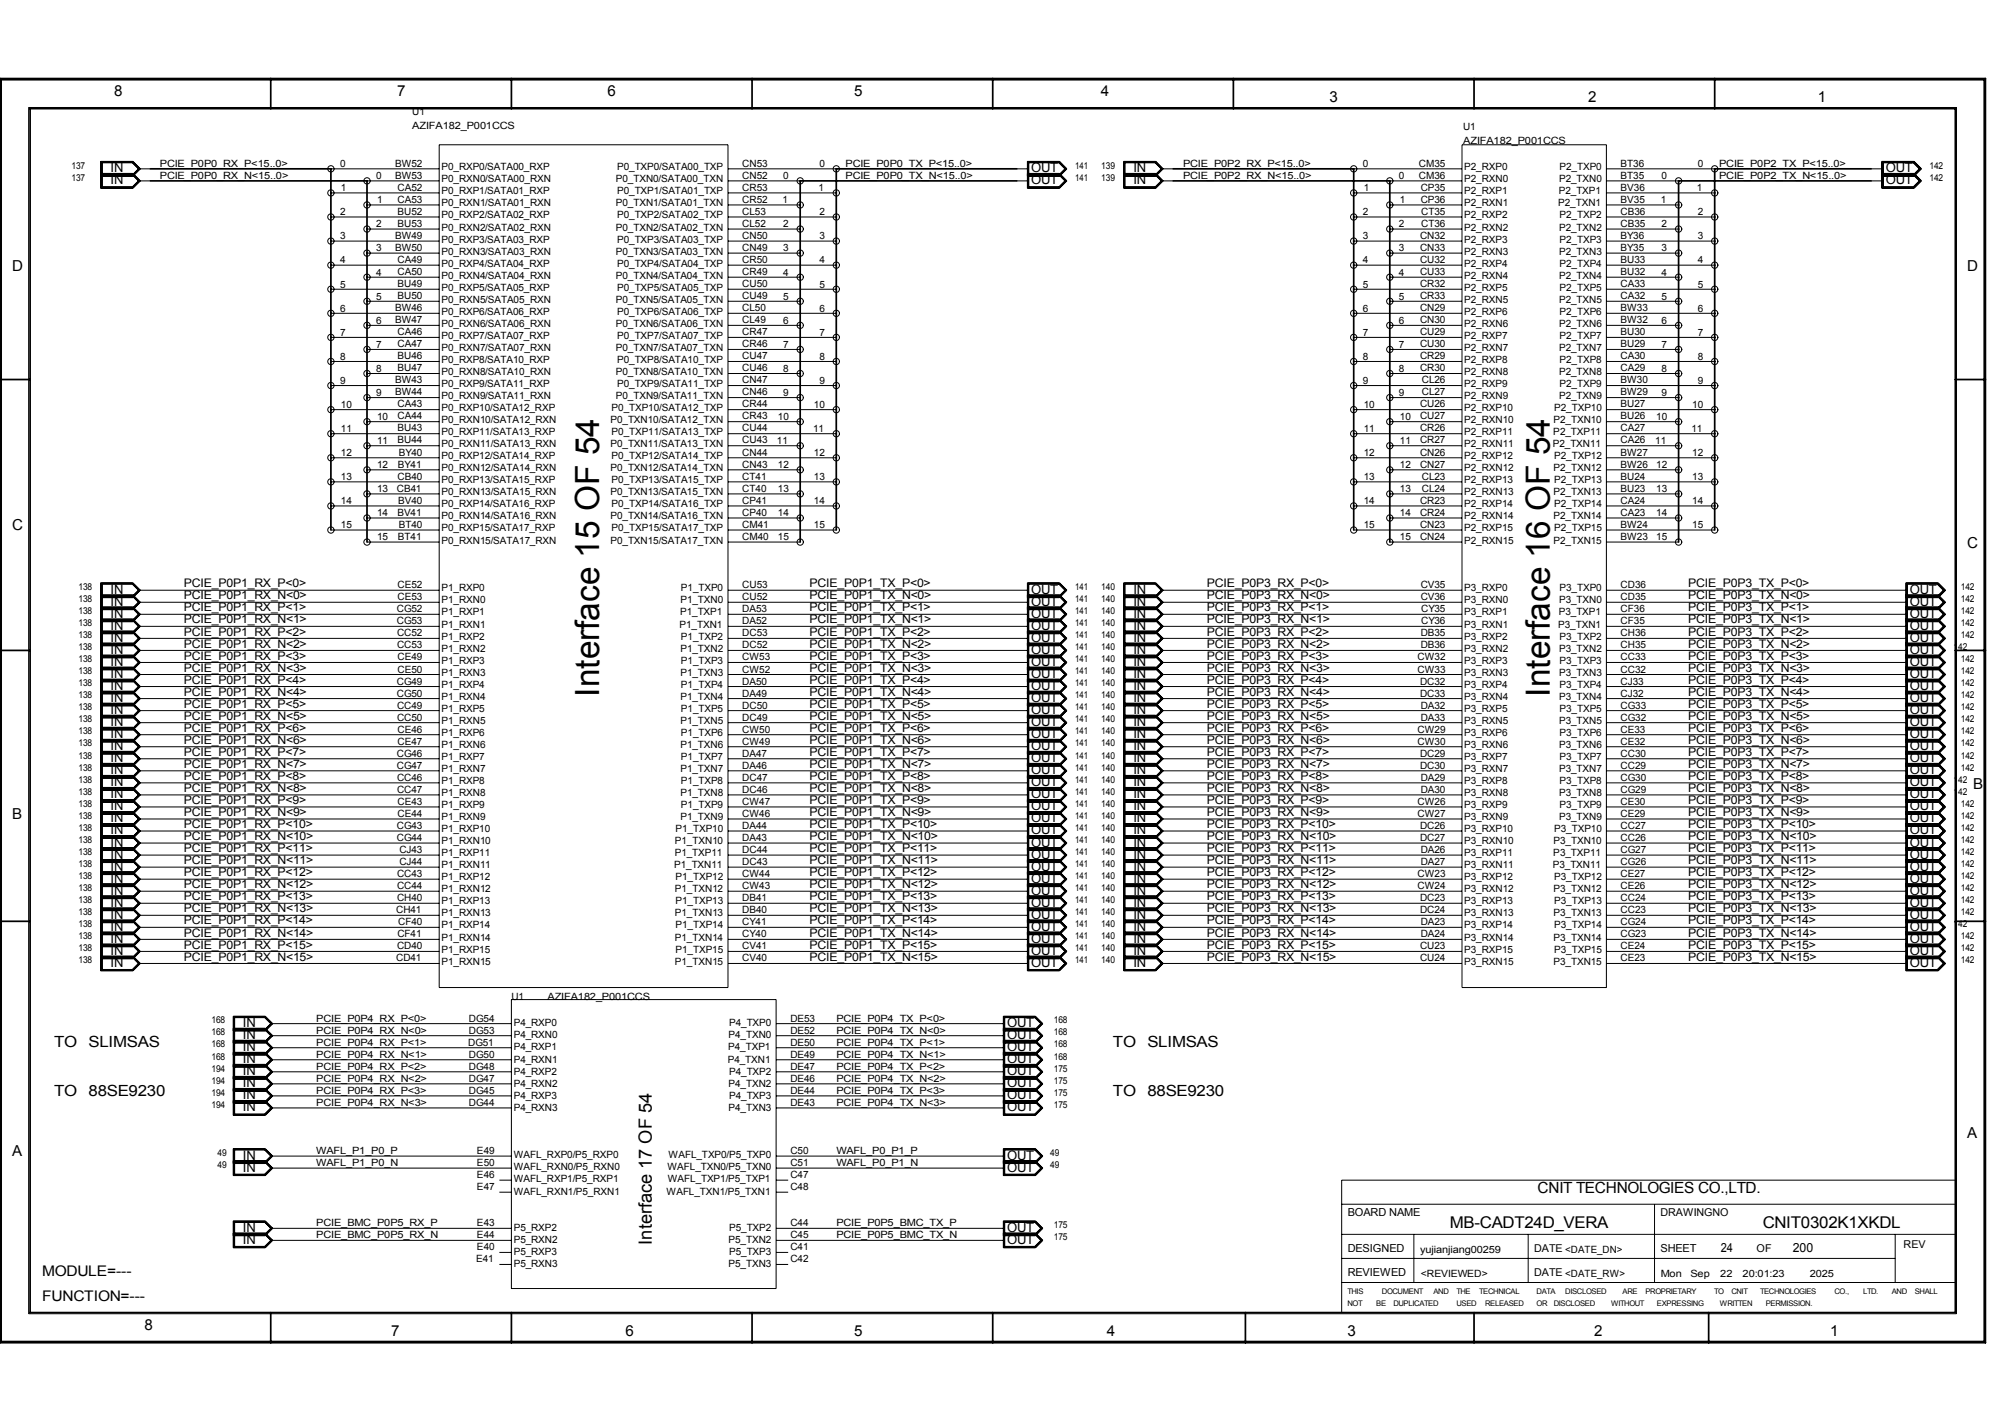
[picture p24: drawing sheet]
<svg xmlns="http://www.w3.org/2000/svg" width="297mm" height="210mm" viewBox="0 0 297 210" stroke-linecap="round" stroke-linejoin="round" font-family="sans-serif">
<defs><g id="words">
<g font-size="4.9">
<text x="88.5" y="102.9" transform="rotate(-90 88.5 102.9)">Interface 15 OF 54</text>
<text x="229" y="102.9" transform="rotate(-90 229 102.9)">Interface 16 OF 54</text>
</g>
<text font-size="2.7" x="96.3" y="183.8" transform="rotate(-90 96.3 183.8)">Interface 17 OF 54</text>
<g font-size="2.4">
<text x="214.2" y="181.4">MB-CADT24D_VERA</text>
<text x="260.5" y="181.4">CNIT0302K1XKDL</text>
</g>
<g font-size="2.3">
<text x="8" y="154.7">TO</text>
<text x="13.1" y="154.7">SLIMSAS</text>
<text x="164.5" y="154.7">TO</text>
<text x="169.5" y="154.7">SLIMSAS</text>
<text x="8" y="161.8">TO</text>
<text x="13.1" y="161.8">88SE9230</text>
<text x="164.5" y="161.8">TO</text>
<text x="169.5" y="161.8">88SE9230</text>
<text x="227.2" y="176.2">CNIT TECHNOLOGIES CO.,LTD.</text>
</g>
<g font-size="2.2">
<text x="16.9" y="14.2">8</text>
<text x="58.7" y="14.2">7</text>
<text x="89.8" y="14.2">6</text>
<text x="126.2" y="14.2">5</text>
<text x="162.7" y="14.2">4</text>
<text x="196.5" y="15.1">3</text>
<text x="234.7" y="15.1">2</text>
<text x="268.6" y="15.1">1</text>
<text x="1.8" y="40">D</text>
<text x="290.7" y="40">D</text>
<text x="1.8" y="78.2">C</text>
<text x="290.7" y="80.9">C</text>
<text x="291.6" y="116.5">B</text>
<text x="1.8" y="120.9">B</text>
<text x="1.8" y="170.7">A</text>
<text x="290.7" y="168">A</text>
<text x="6.2" y="188.5">MODULE=---</text>
<text x="6.2" y="192.1">FUNCTION=---</text>
<text x="21.3" y="196.5">8</text>
<text x="57.8" y="197.4">7</text>
<text x="92.4" y="197.4">6</text>
<text x="126.2" y="197.4">5</text>
<text x="163.6" y="197.4">4</text>
<text x="199.1" y="197.4">3</text>
<text x="235.6" y="197.4">2</text>
<text x="270.4" y="197.4">1</text>
</g>
<g font-size="1.9">
<text x="16.3" y="25.4">IN</text>
<text x="16.3" y="27.2">IN</text>
<text x="152.4" y="25.4">OUT</text>
<text x="152.4" y="27.2">OUT</text>
<text x="167.5" y="27.2">IN</text>
<text x="167.5" y="25.4">IN</text>
<text x="278.6" y="27.2">OUT</text>
<text x="278.6" y="25.4">OUT</text>
<text x="16.3" y="87.7">IN</text>
<text x="16.3" y="89.5">IN</text>
<text x="152.4" y="89.5">OUT</text>
<text x="152.4" y="87.7">OUT</text>
<text x="167.5" y="89.5">IN</text>
<text x="167.5" y="87.7">IN</text>
<text x="282.2" y="89.5">OUT</text>
<text x="282.2" y="87.7">OUT</text>
<text x="16.3" y="94.8">IN</text>
<text x="16.3" y="91.2">IN</text>
<text x="16.3" y="93">IN</text>
<text x="152.4" y="94.8">OUT</text>
<text x="152.4" y="93">OUT</text>
<text x="152.4" y="91.2">OUT</text>
<text x="167.5" y="94.8">IN</text>
<text x="167.5" y="93">IN</text>
<text x="167.5" y="91.2">IN</text>
<text x="282.2" y="94.8">OUT</text>
<text x="282.2" y="93">OUT</text>
<text x="282.2" y="91.2">OUT</text>
<text x="16.3" y="101.9">IN</text>
<text x="16.3" y="100.1">IN</text>
<text x="16.3" y="96.6">IN</text>
<text x="16.3" y="98.3">IN</text>
<text x="152.4" y="101.9">OUT</text>
<text x="152.4" y="100.1">OUT</text>
<text x="152.4" y="98.3">OUT</text>
<text x="152.4" y="96.6">OUT</text>
<text x="167.5" y="101.9">IN</text>
<text x="167.5" y="100.1">IN</text>
<text x="167.5" y="96.6">IN</text>
<text x="167.5" y="98.3">IN</text>
<text x="282.2" y="100.1">OUT</text>
<text x="282.2" y="101.9">OUT</text>
<text x="282.2" y="96.6">OUT</text>
<text x="282.2" y="98.3">OUT</text>
<text x="16.3" y="107.2">IN</text>
<text x="16.3" y="103.7">IN</text>
<text x="16.3" y="105.5">IN</text>
<text x="152.4" y="105.5">OUT</text>
<text x="152.4" y="107.2">OUT</text>
<text x="152.4" y="103.7">OUT</text>
<text x="167.5" y="107.2">IN</text>
<text x="167.5" y="103.7">IN</text>
<text x="167.5" y="105.5">IN</text>
<text x="282.2" y="105.5">OUT</text>
<text x="282.2" y="107.2">OUT</text>
<text x="282.2" y="103.7">OUT</text>
<text x="16.3" y="109">IN</text>
<text x="16.3" y="112.6">IN</text>
<text x="16.3" y="110.8">IN</text>
<text x="152.4" y="112.6">OUT</text>
<text x="152.4" y="110.8">OUT</text>
<text x="152.4" y="109">OUT</text>
<text x="167.5" y="112.6">IN</text>
<text x="167.5" y="110.8">IN</text>
<text x="167.5" y="109">IN</text>
<text x="282.2" y="112.6">OUT</text>
<text x="282.2" y="109">OUT</text>
<text x="282.2" y="110.8">OUT</text>
<text x="16.3" y="116.1">IN</text>
<text x="16.3" y="119.7">IN</text>
<text x="16.3" y="117.9">IN</text>
<text x="16.3" y="114.3">IN</text>
<text x="152.4" y="116.1">OUT</text>
<text x="152.4" y="117.9">OUT</text>
<text x="152.4" y="119.7">OUT</text>
<text x="152.4" y="114.3">OUT</text>
<text x="167.5" y="119.7">IN</text>
<text x="167.5" y="117.9">IN</text>
<text x="167.5" y="116.1">IN</text>
<text x="167.5" y="114.3">IN</text>
<text x="282.2" y="119.7">OUT</text>
<text x="282.2" y="117.9">OUT</text>
<text x="282.2" y="114.3">OUT</text>
<text x="282.2" y="116.1">OUT</text>
<text x="16.3" y="125">IN</text>
<text x="16.3" y="123.2">IN</text>
<text x="16.3" y="121.5">IN</text>
<text x="152.4" y="121.5">OUT</text>
<text x="152.4" y="123.2">OUT</text>
<text x="152.4" y="125">OUT</text>
<text x="167.5" y="123.2">IN</text>
<text x="167.5" y="125">IN</text>
<text x="167.5" y="121.5">IN</text>
<text x="282.2" y="125">OUT</text>
<text x="282.2" y="123.2">OUT</text>
<text x="282.2" y="121.5">OUT</text>
<text x="16.3" y="130.3">IN</text>
<text x="16.3" y="126.8">IN</text>
<text x="16.3" y="128.6">IN</text>
<text x="152.4" y="130.3">OUT</text>
<text x="152.4" y="126.8">OUT</text>
<text x="152.4" y="128.6">OUT</text>
<text x="167.5" y="130.3">IN</text>
<text x="167.5" y="128.6">IN</text>
<text x="167.5" y="126.8">IN</text>
<text x="282.2" y="128.6">OUT</text>
<text x="282.2" y="130.3">OUT</text>
<text x="282.2" y="126.8">OUT</text>
<text x="16.3" y="133.9">IN</text>
<text x="16.3" y="132.1">IN</text>
<text x="16.3" y="137.5">IN</text>
<text x="16.3" y="135.7">IN</text>
<text x="152.4" y="132.1">OUT</text>
<text x="152.4" y="135.7">OUT</text>
<text x="152.4" y="133.9">OUT</text>
<text x="152.4" y="137.5">OUT</text>
<text x="167.5" y="137.5">IN</text>
<text x="167.5" y="135.7">IN</text>
<text x="167.5" y="132.1">IN</text>
<text x="167.5" y="133.9">IN</text>
<text x="282.2" y="137.5">OUT</text>
<text x="282.2" y="135.7">OUT</text>
<text x="282.2" y="133.9">OUT</text>
<text x="282.2" y="132.1">OUT</text>
<text x="16.3" y="139.2">IN</text>
<text x="16.3" y="141">IN</text>
<text x="16.3" y="142.8">IN</text>
<text x="152.4" y="139.2">OUT</text>
<text x="152.4" y="141">OUT</text>
<text x="152.4" y="142.8">OUT</text>
<text x="167.5" y="141">IN</text>
<text x="167.5" y="139.2">IN</text>
<text x="167.5" y="142.8">IN</text>
<text x="282.2" y="141">OUT</text>
<text x="282.2" y="142.8">OUT</text>
<text x="282.2" y="139.2">OUT</text>
<text x="35.9" y="155.2">IN</text>
<text x="35.9" y="151.7">IN</text>
<text x="35.9" y="153.5">IN</text>
<text x="148.8" y="155.2">OUT</text>
<text x="148.8" y="151.7">OUT</text>
<text x="148.8" y="153.5">OUT</text>
<text x="35.9" y="160.6">IN</text>
<text x="35.9" y="158.8">IN</text>
<text x="35.9" y="157">IN</text>
<text x="148.8" y="160.6">OUT</text>
<text x="148.8" y="158.8">OUT</text>
<text x="148.8" y="157">OUT</text>
<text x="35.9" y="164.1">IN</text>
<text x="35.9" y="162.3">IN</text>
<text x="148.8" y="164.1">OUT</text>
<text x="148.8" y="162.3">OUT</text>
<text x="35.9" y="173">IN</text>
<text x="35.9" y="171.2">IN</text>
<text x="148.8" y="173">OUT</text>
<text x="148.8" y="171.2">OUT</text>
<text x="35.9" y="183.7">IN</text>
<text x="35.9" y="181.9">IN</text>
<text x="148.8" y="183.7">OUT</text>
<text x="148.8" y="181.9">OUT</text>
<text x="254.3" y="184.9">24</text>
<text x="264.9" y="184.9">200</text>
</g>
<g font-size="1.7">
<text x="27.2" y="88.5">PCIE_P0P1_RX_N&lt;0&gt;</text>
<text x="27.2" y="86.7">PCIE_P0P1_RX_P&lt;0&gt;</text>
<text x="119.6" y="88.5">PCIE_P0P1_TX_N&lt;0&gt;</text>
<text x="119.6" y="86.7">PCIE_P0P1_TX_P&lt;0&gt;</text>
<text x="178.3" y="88.5">PCIE_P0P3_RX_N&lt;0&gt;</text>
<text x="178.3" y="86.7">PCIE_P0P3_RX_P&lt;0&gt;</text>
<text x="249.5" y="88.5">PCIE_P0P3_TX_N&lt;0&gt;</text>
<text x="249.5" y="86.7">PCIE_P0P3_TX_P&lt;0&gt;</text>
<text x="27.2" y="95.6">PCIE_P0P1_RX_N&lt;2&gt;</text>
<text x="27.2" y="93.9">PCIE_P0P1_RX_P&lt;2&gt;</text>
<text x="27.2" y="92.1">PCIE_P0P1_RX_N&lt;1&gt;</text>
<text x="27.2" y="90.3">PCIE_P0P1_RX_P&lt;1&gt;</text>
<text x="119.6" y="95.6">PCIE_P0P1_TX_N&lt;2&gt;</text>
<text x="119.6" y="93.9">PCIE_P0P1_TX_P&lt;2&gt;</text>
<text x="119.6" y="92.1">PCIE_P0P1_TX_N&lt;1&gt;</text>
<text x="119.6" y="90.3">PCIE_P0P1_TX_P&lt;1&gt;</text>
<text x="178.3" y="95.6">PCIE_P0P3_RX_N&lt;2&gt;</text>
<text x="178.3" y="93.9">PCIE_P0P3_RX_P&lt;2&gt;</text>
<text x="178.3" y="92.1">PCIE_P0P3_RX_N&lt;1&gt;</text>
<text x="178.3" y="90.3">PCIE_P0P3_RX_P&lt;1&gt;</text>
<text x="249.5" y="95.6">PCIE_P0P3_TX_N&lt;2&gt;</text>
<text x="249.5" y="93.9">PCIE_P0P3_TX_P&lt;2&gt;</text>
<text x="249.5" y="92.1">PCIE_P0P3_TX_N&lt;1&gt;</text>
<text x="249.5" y="90.3">PCIE_P0P3_TX_P&lt;1&gt;</text>
<text x="27.2" y="101">PCIE_P0P1_RX_P&lt;4&gt;</text>
<text x="27.2" y="99.2">PCIE_P0P1_RX_N&lt;3&gt;</text>
<text x="27.2" y="97.4">PCIE_P0P1_RX_P&lt;3&gt;</text>
<text x="119.6" y="101">PCIE_P0P1_TX_P&lt;4&gt;</text>
<text x="119.6" y="99.2">PCIE_P0P1_TX_N&lt;3&gt;</text>
<text x="119.6" y="97.4">PCIE_P0P1_TX_P&lt;3&gt;</text>
<text x="178.3" y="101">PCIE_P0P3_RX_P&lt;4&gt;</text>
<text x="178.3" y="99.2">PCIE_P0P3_RX_N&lt;3&gt;</text>
<text x="178.3" y="97.4">PCIE_P0P3_RX_P&lt;3&gt;</text>
<text x="249.5" y="101">PCIE_P0P3_TX_P&lt;4&gt;</text>
<text x="249.5" y="99.2">PCIE_P0P3_TX_N&lt;3&gt;</text>
<text x="249.5" y="97.4">PCIE_P0P3_TX_P&lt;3&gt;</text>
<text x="27.2" y="106.3">PCIE_P0P1_RX_N&lt;5&gt;</text>
<text x="27.2" y="104.5">PCIE_P0P1_RX_P&lt;5&gt;</text>
<text x="27.2" y="102.7">PCIE_P0P1_RX_N&lt;4&gt;</text>
<text x="119.6" y="106.3">PCIE_P0P1_TX_N&lt;5&gt;</text>
<text x="119.6" y="104.5">PCIE_P0P1_TX_P&lt;5&gt;</text>
<text x="119.6" y="102.7">PCIE_P0P1_TX_N&lt;4&gt;</text>
<text x="178.3" y="106.3">PCIE_P0P3_RX_N&lt;5&gt;</text>
<text x="178.3" y="104.5">PCIE_P0P3_RX_P&lt;5&gt;</text>
<text x="178.3" y="102.7">PCIE_P0P3_RX_N&lt;4&gt;</text>
<text x="249.5" y="106.3">PCIE_P0P3_TX_N&lt;5&gt;</text>
<text x="249.5" y="104.5">PCIE_P0P3_TX_P&lt;5&gt;</text>
<text x="249.5" y="102.7">PCIE_P0P3_TX_N&lt;4&gt;</text>
<text x="27.2" y="113.4">PCIE_P0P1_RX_N&lt;7&gt;</text>
<text x="27.2" y="111.6">PCIE_P0P1_RX_P&lt;7&gt;</text>
<text x="27.2" y="109.9">PCIE_P0P1_RX_N&lt;6&gt;</text>
<text x="27.2" y="108.1">PCIE_P0P1_RX_P&lt;6&gt;</text>
<text x="119.6" y="113.4">PCIE_P0P1_TX_N&lt;7&gt;</text>
<text x="119.6" y="111.6">PCIE_P0P1_TX_P&lt;7&gt;</text>
<text x="119.6" y="109.9">PCIE_P0P1_TX_N&lt;6&gt;</text>
<text x="119.6" y="108.1">PCIE_P0P1_TX_P&lt;6&gt;</text>
<text x="178.3" y="113.4">PCIE_P0P3_RX_N&lt;7&gt;</text>
<text x="178.3" y="111.6">PCIE_P0P3_RX_P&lt;7&gt;</text>
<text x="178.3" y="109.9">PCIE_P0P3_RX_N&lt;6&gt;</text>
<text x="178.3" y="108.1">PCIE_P0P3_RX_P&lt;6&gt;</text>
<text x="249.5" y="113.4">PCIE_P0P3_TX_N&lt;7&gt;</text>
<text x="249.5" y="111.6">PCIE_P0P3_TX_P&lt;7&gt;</text>
<text x="249.5" y="109.9">PCIE_P0P3_TX_N&lt;6&gt;</text>
<text x="249.5" y="108.1">PCIE_P0P3_TX_P&lt;6&gt;</text>
<text x="27.2" y="118.7">PCIE_P0P1_RX_P&lt;9&gt;</text>
<text x="27.2" y="117">PCIE_P0P1_RX_N&lt;8&gt;</text>
<text x="27.2" y="115.2">PCIE_P0P1_RX_P&lt;8&gt;</text>
<text x="119.6" y="118.7">PCIE_P0P1_TX_P&lt;9&gt;</text>
<text x="119.6" y="117">PCIE_P0P1_TX_N&lt;8&gt;</text>
<text x="119.6" y="115.2">PCIE_P0P1_TX_P&lt;8&gt;</text>
<text x="178.3" y="118.7">PCIE_P0P3_RX_P&lt;9&gt;</text>
<text x="178.3" y="117">PCIE_P0P3_RX_N&lt;8&gt;</text>
<text x="178.3" y="115.2">PCIE_P0P3_RX_P&lt;8&gt;</text>
<text x="249.5" y="118.7">PCIE_P0P3_TX_P&lt;9&gt;</text>
<text x="249.5" y="117">PCIE_P0P3_TX_N&lt;8&gt;</text>
<text x="249.5" y="115.2">PCIE_P0P3_TX_P&lt;8&gt;</text>
<text x="27.2" y="125.9">PCIE_P0P1_RX_P&lt;11&gt;</text>
<text x="27.2" y="124.1">PCIE_P0P1_RX_N&lt;10&gt;</text>
<text x="27.2" y="122.3">PCIE_P0P1_RX_P&lt;10&gt;</text>
<text x="27.2" y="120.5">PCIE_P0P1_RX_N&lt;9&gt;</text>
<text x="119.6" y="125.9">PCIE_P0P1_TX_P&lt;11&gt;</text>
<text x="119.6" y="124.1">PCIE_P0P1_TX_N&lt;10&gt;</text>
<text x="119.6" y="122.3">PCIE_P0P1_TX_P&lt;10&gt;</text>
<text x="119.6" y="120.5">PCIE_P0P1_TX_N&lt;9&gt;</text>
<text x="178.3" y="125.9">PCIE_P0P3_RX_P&lt;11&gt;</text>
<text x="178.3" y="124.1">PCIE_P0P3_RX_N&lt;10&gt;</text>
<text x="178.3" y="122.3">PCIE_P0P3_RX_P&lt;10&gt;</text>
<text x="178.3" y="120.5">PCIE_P0P3_RX_N&lt;9&gt;</text>
<text x="249.5" y="125.9">PCIE_P0P3_TX_P&lt;11&gt;</text>
<text x="249.5" y="124.1">PCIE_P0P3_TX_N&lt;10&gt;</text>
<text x="249.5" y="122.3">PCIE_P0P3_TX_P&lt;10&gt;</text>
<text x="249.5" y="120.5">PCIE_P0P3_TX_N&lt;9&gt;</text>
<text x="27.2" y="131.2">PCIE_P0P1_RX_N&lt;12&gt;</text>
<text x="27.2" y="129.4">PCIE_P0P1_RX_P&lt;12&gt;</text>
<text x="27.2" y="127.6">PCIE_P0P1_RX_N&lt;11&gt;</text>
<text x="119.6" y="131.2">PCIE_P0P1_TX_N&lt;12&gt;</text>
<text x="119.6" y="129.4">PCIE_P0P1_TX_P&lt;12&gt;</text>
<text x="119.6" y="127.6">PCIE_P0P1_TX_N&lt;11&gt;</text>
<text x="178.3" y="131.2">PCIE_P0P3_RX_N&lt;12&gt;</text>
<text x="178.3" y="129.4">PCIE_P0P3_RX_P&lt;12&gt;</text>
<text x="178.3" y="127.6">PCIE_P0P3_RX_N&lt;11&gt;</text>
<text x="249.5" y="131.2">PCIE_P0P3_TX_N&lt;12&gt;</text>
<text x="249.5" y="129.4">PCIE_P0P3_TX_P&lt;12&gt;</text>
<text x="249.5" y="127.6">PCIE_P0P3_TX_N&lt;11&gt;</text>
<text x="27.2" y="136.5">PCIE_P0P1_RX_P&lt;14&gt;</text>
<text x="27.2" y="134.7">PCIE_P0P1_RX_N&lt;13&gt;</text>
<text x="27.2" y="133">PCIE_P0P1_RX_P&lt;13&gt;</text>
<text x="119.6" y="136.5">PCIE_P0P1_TX_P&lt;14&gt;</text>
<text x="119.6" y="134.7">PCIE_P0P1_TX_N&lt;13&gt;</text>
<text x="119.6" y="133">PCIE_P0P1_TX_P&lt;13&gt;</text>
<text x="178.3" y="136.5">PCIE_P0P3_RX_P&lt;14&gt;</text>
<text x="178.3" y="134.7">PCIE_P0P3_RX_N&lt;13&gt;</text>
<text x="178.3" y="133">PCIE_P0P3_RX_P&lt;13&gt;</text>
<text x="249.5" y="136.5">PCIE_P0P3_TX_P&lt;14&gt;</text>
<text x="249.5" y="134.7">PCIE_P0P3_TX_N&lt;13&gt;</text>
<text x="249.5" y="133">PCIE_P0P3_TX_P&lt;13&gt;</text>
<text x="27.2" y="141.9">PCIE_P0P1_RX_N&lt;15&gt;</text>
<text x="27.2" y="140.1">PCIE_P0P1_RX_P&lt;15&gt;</text>
<text x="27.2" y="138.3">PCIE_P0P1_RX_N&lt;14&gt;</text>
<text x="119.6" y="141.9">PCIE_P0P1_TX_N&lt;15&gt;</text>
<text x="119.6" y="140.1">PCIE_P0P1_TX_P&lt;15&gt;</text>
<text x="119.6" y="138.3">PCIE_P0P1_TX_N&lt;14&gt;</text>
<text x="178.3" y="141.9">PCIE_P0P3_RX_N&lt;15&gt;</text>
<text x="178.3" y="140.1">PCIE_P0P3_RX_P&lt;15&gt;</text>
<text x="178.3" y="138.3">PCIE_P0P3_RX_N&lt;14&gt;</text>
<text x="249.5" y="141.9">PCIE_P0P3_TX_N&lt;15&gt;</text>
<text x="249.5" y="140.1">PCIE_P0P3_TX_P&lt;15&gt;</text>
<text x="249.5" y="138.3">PCIE_P0P3_TX_N&lt;14&gt;</text>
</g>
<g font-size="1.6">
<text x="199.1" y="179.6">BOARD NAME</text>
<text x="245.3" y="179.6">DRAWINGNO</text>
<text x="199.1" y="185">DESIGNED</text>
<text x="226.7" y="185">DATE &lt;DATE_DN&gt;</text>
<text x="245.4" y="184.9">SHEET</text>
<text x="259.6" y="185">OF</text>
<text x="281.3" y="184.2">REV</text>
<text x="199.1" y="188.5">REVIEWED</text>
<text x="226.7" y="188.5">DATE &lt;DATE_RW&gt;</text>
</g>
<g font-size="1.5">
<text x="60.9" y="17">U1</text>
<text x="60.9" y="19">AZIFA182_P001CCS</text>
<text x="216.2" y="19.2">U1</text>
<text x="216.2" y="21.3">AZIFA182_P001CCS</text>
<text x="23.6" y="26.4">PCIE_P0P0_RX_N&lt;15..0&gt;</text>
<text x="23.6" y="24.6">PCIE_P0P0_RX_P&lt;15..0&gt;</text>
<text x="50.2" y="24.7">0</text>
<text x="50.4" y="28.2">1</text>
<text x="55.6" y="26.5">0</text>
<text x="58.4" y="26.4">BW53</text>
<text x="58.4" y="24.6">BW52</text>
<text x="58.8" y="28.2">CA52</text>
<text x="58.8" y="29.9">CA53</text>
<text x="65.2" y="28.7">P0_RXP1/SATA01_RXP</text>
<text x="65.2" y="26.9">P0_RXN0/SATA00_RXN</text>
<text x="65.2" y="25.1">P0_RXP0/SATA00_RXP</text>
<text x="91" y="26.9">P0_TXN0/SATA00_TXN</text>
<text x="91.2" y="28.7">P0_TXP1/SATA01_TXP</text>
<text x="91.2" y="25.1">P0_TXP0/SATA00_TXP</text>
<text x="109.7" y="29.9">CR52</text>
<text x="109.7" y="28.2">CR53</text>
<text x="109.7" y="24.6">CN53</text>
<text x="109.7" y="26.4">CN52</text>
<text x="115.7" y="26.5">0</text>
<text x="120.9" y="28.2">1</text>
<text x="121.1" y="24.7">0</text>
<text x="124.9" y="24.6">PCIE_P0P0_TX_P&lt;15..0&gt;</text>
<text x="124.9" y="26.4">PCIE_P0P0_TX_N&lt;15..0&gt;</text>
<text x="174.8" y="26.4">PCIE_P0P2_RX_N&lt;15..0&gt;</text>
<text x="174.8" y="24.6">PCIE_P0P2_RX_P&lt;15..0&gt;</text>
<text x="201.4" y="24.7">0</text>
<text x="201.5" y="28.2">1</text>
<text x="206.7" y="26.5">0</text>
<text x="209.7" y="24.6">CM35</text>
<text x="209.7" y="26.4">CM36</text>
<text x="209.9" y="29.9">CP36</text>
<text x="209.9" y="28.2">CP35</text>
<text x="216.4" y="28.7">P2_RXP1</text>
<text x="216.4" y="26.9">P2_RXN0</text>
<text x="216.4" y="25.1">P2_RXP0</text>
<text x="230.3" y="28.7">P2_TXP1</text>
<text x="230.4" y="26.9">P2_TXN0</text>
<text x="230.5" y="25.1">P2_TXP0</text>
<text x="239.5" y="24.6">BT36</text>
<text x="239.5" y="26.4">BT35</text>
<text x="239.5" y="29.9">BV35</text>
<text x="239.5" y="28.2">BV36</text>
<text x="245.5" y="26.5">0</text>
<text x="250.7" y="28.2">1</text>
<text x="250.9" y="24.7">0</text>
<text x="254" y="26.4">PCIE_P0P2_TX_N&lt;15..0&gt;</text>
<text x="254" y="24.6">PCIE_P0P2_TX_P&lt;15..0&gt;</text>
<text x="50.2" y="31.8">2</text>
<text x="50.2" y="35.4">3</text>
<text x="55.6" y="33.6">2</text>
<text x="55.7" y="30">1</text>
<text x="58.4" y="35.3">BW49</text>
<text x="58.8" y="33.5">BU53</text>
<text x="58.8" y="31.7">BU52</text>
<text x="65.2" y="35.8">P0_RXP3/SATA03_RXP</text>
<text x="65.2" y="34">P0_RXN2/SATA02_RXN</text>
<text x="65.2" y="32.3">P0_RXP2/SATA02_RXP</text>
<text x="65.2" y="30.5">P0_RXN1/SATA01_RXN</text>
<text x="91" y="34">P0_TXN2/SATA02_TXN</text>
<text x="91" y="30.5">P0_TXN1/SATA01_TXN</text>
<text x="91.2" y="35.8">P0_TXP3/SATA03_TXP</text>
<text x="91.2" y="32.3">P0_TXP2/SATA02_TXP</text>
<text x="109.7" y="33.5">CL52</text>
<text x="109.7" y="31.7">CL53</text>
<text x="109.7" y="35.3">CN50</text>
<text x="115.6" y="30">1</text>
<text x="115.7" y="33.6">2</text>
<text x="121.1" y="35.4">3</text>
<text x="121.1" y="31.8">2</text>
<text x="201.4" y="31.8">2</text>
<text x="201.4" y="35.4">3</text>
<text x="206.7" y="33.6">2</text>
<text x="206.8" y="30">1</text>
<text x="209.8" y="35.3">CN32</text>
<text x="210" y="33.5">CT36</text>
<text x="210" y="31.7">CT35</text>
<text x="216.4" y="35.8">P2_RXP3</text>
<text x="216.4" y="34">P2_RXN2</text>
<text x="216.4" y="32.3">P2_RXP2</text>
<text x="216.4" y="30.5">P2_RXN1</text>
<text x="230.2" y="30.5">P2_TXN1</text>
<text x="230.4" y="34">P2_TXN2</text>
<text x="230.5" y="35.8">P2_TXP3</text>
<text x="230.5" y="32.3">P2_TXP2</text>
<text x="239.5" y="35.3">BY36</text>
<text x="239.5" y="33.5">CB35</text>
<text x="239.5" y="31.7">CB36</text>
<text x="245.4" y="30">1</text>
<text x="245.5" y="33.6">2</text>
<text x="250.9" y="31.8">2</text>
<text x="250.9" y="35.4">3</text>
<text x="50.2" y="38.9">4</text>
<text x="55.6" y="40.7">4</text>
<text x="55.6" y="37.1">3</text>
<text x="58.4" y="37">BW50</text>
<text x="58.8" y="38.8">CA49</text>
<text x="58.8" y="40.6">CA50</text>
<text x="65.2" y="41.2">P0_RXN4/SATA04_RXN</text>
<text x="65.2" y="39.4">P0_RXP4/SATA04_RXP</text>
<text x="65.2" y="37.6">P0_RXN3/SATA03_RXN</text>
<text x="91" y="41.2">P0_TXN4/SATA04_TXN</text>
<text x="91" y="37.6">P0_TXN3/SATA03_TXN</text>
<text x="91.2" y="39.4">P0_TXP4/SATA04_TXP</text>
<text x="109.7" y="40.6">CR49</text>
<text x="109.7" y="37">CN49</text>
<text x="109.7" y="38.8">CR50</text>
<text x="115.7" y="40.7">4</text>
<text x="115.7" y="37.1">3</text>
<text x="121.1" y="38.9">4</text>
<text x="201.4" y="38.9">4</text>
<text x="206.7" y="37.1">3</text>
<text x="206.7" y="40.7">4</text>
<text x="209.8" y="40.6">CU33</text>
<text x="209.8" y="38.8">CU32</text>
<text x="209.8" y="37">CN33</text>
<text x="216.4" y="41.2">P2_RXN4</text>
<text x="216.4" y="39.4">P2_RXP4</text>
<text x="216.4" y="37.6">P2_RXN3</text>
<text x="230.4" y="41.2">P2_TXN4</text>
<text x="230.4" y="37.6">P2_TXN3</text>
<text x="230.5" y="39.4">P2_TXP4</text>
<text x="239.5" y="40.6">BU32</text>
<text x="239.5" y="37">BY35</text>
<text x="239.5" y="38.8">BU33</text>
<text x="245.5" y="37.1">3</text>
<text x="245.5" y="40.7">4</text>
<text x="250.9" y="38.9">4</text>
<text x="50.2" y="42.5">5</text>
<text x="50.2" y="46">6</text>
<text x="55.6" y="44.2">5</text>
<text x="55.6" y="47.8">6</text>
<text x="58.4" y="45.9">BW46</text>
<text x="58.4" y="47.7">BW47</text>
<text x="58.8" y="42.4">BU49</text>
<text x="58.8" y="44.2">BU50</text>
<text x="65.2" y="46.5">P0_RXP6/SATA06_RXP</text>
<text x="65.2" y="44.7">P0_RXN5/SATA05_RXN</text>
<text x="65.2" y="42.9">P0_RXP5/SATA05_RXP</text>
<text x="91" y="44.7">P0_TXN5/SATA05_TXN</text>
<text x="91.2" y="46.5">P0_TXP6/SATA06_TXP</text>
<text x="91.2" y="42.9">P0_TXP5/SATA05_TXP</text>
<text x="109.7" y="47.7">CL49</text>
<text x="109.7" y="45.9">CL50</text>
<text x="109.7" y="44.2">CU49</text>
<text x="109.7" y="42.4">CU50</text>
<text x="115.7" y="47.8">6</text>
<text x="115.7" y="44.2">5</text>
<text x="121.1" y="46">6</text>
<text x="121.1" y="42.5">5</text>
<text x="201.4" y="42.5">5</text>
<text x="201.4" y="46">6</text>
<text x="206.7" y="47.8">6</text>
<text x="206.7" y="44.2">5</text>
<text x="209.8" y="47.7">CN30</text>
<text x="209.8" y="44.2">CR33</text>
<text x="209.8" y="42.4">CR32</text>
<text x="209.8" y="45.9">CN29</text>
<text x="216.4" y="46.5">P2_RXP6</text>
<text x="216.4" y="44.7">P2_RXN5</text>
<text x="216.4" y="42.9">P2_RXP5</text>
<text x="230.4" y="44.7">P2_TXN5</text>
<text x="230.5" y="46.5">P2_TXP6</text>
<text x="230.5" y="42.9">P2_TXP5</text>
<text x="239.5" y="45.9">BW33</text>
<text x="239.5" y="47.7">BW32</text>
<text x="239.5" y="44.2">CA32</text>
<text x="239.5" y="42.4">CA33</text>
<text x="245.5" y="47.8">6</text>
<text x="245.5" y="44.2">5</text>
<text x="250.9" y="42.5">5</text>
<text x="250.9" y="46">6</text>
<text x="50.2" y="49.6">7</text>
<text x="50.2" y="53.1">8</text>
<text x="55.6" y="51.4">7</text>
<text x="58.8" y="53">BU46</text>
<text x="58.8" y="49.5">CA46</text>
<text x="58.8" y="51.3">CA47</text>
<text x="65.2" y="53.6">P0_RXP8/SATA10_RXP</text>
<text x="65.2" y="51.8">P0_RXN7/SATA07_RXN</text>
<text x="65.2" y="50">P0_RXP7/SATA07_RXP</text>
<text x="65.2" y="48.3">P0_RXN6/SATA06_RXN</text>
<text x="91" y="51.8">P0_TXN7/SATA07_TXN</text>
<text x="91" y="48.3">P0_TXN6/SATA06_TXN</text>
<text x="91.2" y="53.6">P0_TXP8/SATA10_TXP</text>
<text x="91.2" y="50">P0_TXP7/SATA07_TXP</text>
<text x="109.7" y="53">CU47</text>
<text x="109.7" y="49.5">CR47</text>
<text x="109.7" y="51.3">CR46</text>
<text x="115.7" y="51.4">7</text>
<text x="121.1" y="53.1">8</text>
<text x="121.1" y="49.6">7</text>
<text x="201.4" y="49.6">7</text>
<text x="201.4" y="53.1">8</text>
<text x="206.7" y="51.4">7</text>
<text x="209.8" y="51.3">CU30</text>
<text x="209.8" y="49.5">CU29</text>
<text x="209.8" y="53">CR29</text>
<text x="216.4" y="53.6">P2_RXP8</text>
<text x="216.4" y="51.8">P2_RXN7</text>
<text x="216.4" y="50">P2_RXP7</text>
<text x="216.4" y="48.3">P2_RXN6</text>
<text x="230.4" y="51.8">P2_TXN7</text>
<text x="230.4" y="48.3">P2_TXN6</text>
<text x="230.5" y="53.6">P2_TXP8</text>
<text x="230.5" y="50">P2_TXP7</text>
<text x="239.5" y="51.3">BU29</text>
<text x="239.5" y="49.5">BU30</text>
<text x="239.5" y="53">CA30</text>
<text x="245.5" y="51.4">7</text>
<text x="250.9" y="49.6">7</text>
<text x="250.9" y="53.1">8</text>
<text x="50.2" y="56.7">9</text>
<text x="55.6" y="58.5">9</text>
<text x="55.6" y="54.9">8</text>
<text x="58.4" y="56.6">BW43</text>
<text x="58.4" y="58.4">BW44</text>
<text x="58.8" y="54.8">BU47</text>
<text x="65.2" y="58.9">P0_RXN9/SATA11_RXN</text>
<text x="65.2" y="57.2">P0_RXP9/SATA11_RXP</text>
<text x="65.2" y="55.4">P0_RXN8/SATA10_RXN</text>
<text x="91" y="58.9">P0_TXN9/SATA11_TXN</text>
<text x="91" y="55.4">P0_TXN8/SATA10_TXN</text>
<text x="91.2" y="57.2">P0_TXP9/SATA11_TXP</text>
<text x="109.7" y="58.4">CN46</text>
<text x="109.7" y="56.6">CN47</text>
<text x="109.7" y="54.8">CU46</text>
<text x="115.7" y="58.5">9</text>
<text x="115.7" y="54.9">8</text>
<text x="121.1" y="56.7">9</text>
<text x="201.4" y="56.7">9</text>
<text x="206.7" y="54.9">8</text>
<text x="206.7" y="58.5">9</text>
<text x="209.8" y="54.8">CR30</text>
<text x="210.1" y="58.4">CL27</text>
<text x="210.1" y="56.6">CL26</text>
<text x="216.4" y="58.9">P2_RXN9</text>
<text x="216.4" y="57.2">P2_RXP9</text>
<text x="216.4" y="55.4">P2_RXN8</text>
<text x="230.4" y="58.9">P2_TXN9</text>
<text x="230.4" y="55.4">P2_TXN8</text>
<text x="230.5" y="57.2">P2_TXP9</text>
<text x="239.5" y="58.4">BW29</text>
<text x="239.5" y="56.6">BW30</text>
<text x="239.5" y="54.8">CA29</text>
<text x="245.5" y="54.9">8</text>
<text x="245.5" y="58.5">9</text>
<text x="250.9" y="56.7">9</text>
<text x="50.4" y="60.2">10</text>
<text x="50.4" y="63.8">11</text>
<text x="55.7" y="65.6">11</text>
<text x="55.7" y="62">10</text>
<text x="58.8" y="65.5">BU44</text>
<text x="58.8" y="63.7">BU43</text>
<text x="58.8" y="61.9">CA44</text>
<text x="58.8" y="60.2">CA43</text>
<text x="65.2" y="64.3">P0_RXP11/SATA13_RXP</text>
<text x="65.2" y="62.5">P0_RXN10/SATA12_RXN</text>
<text x="65.2" y="60.7">P0_RXP10/SATA12_RXP</text>
<text x="90.2" y="62.5">P0_TXN10/SATA12_TXN</text>
<text x="90.4" y="64.3">P0_TXP11/SATA13_TXP</text>
<text x="90.4" y="60.7">P0_TXP10/SATA12_TXP</text>
<text x="109.7" y="61.9">CR43</text>
<text x="109.7" y="60.2">CR44</text>
<text x="109.7" y="63.7">CU44</text>
<text x="109.7" y="65.5">CU43</text>
<text x="114.8" y="65.6">11</text>
<text x="114.9" y="62">10</text>
<text x="120.1" y="63.8">11</text>
<text x="120.3" y="60.2">10</text>
<text x="201.5" y="60.2">10</text>
<text x="201.5" y="63.8">11</text>
<text x="206.8" y="62">10</text>
<text x="206.8" y="65.6">11</text>
<text x="209.8" y="65.5">CR27</text>
<text x="209.8" y="61.9">CU27</text>
<text x="209.8" y="60.2">CU26</text>
<text x="209.8" y="63.7">CR26</text>
<text x="216.4" y="64.3">P2_RXP11</text>
<text x="216.4" y="62.5">P2_RXN10</text>
<text x="216.4" y="60.7">P2_RXP10</text>
<text x="229.5" y="64.3">P2_TXP11</text>
<text x="229.6" y="62.5">P2_TXN10</text>
<text x="229.6" y="60.7">P2_TXP10</text>
<text x="239.5" y="60.2">BU27</text>
<text x="239.5" y="61.9">BU26</text>
<text x="239.5" y="63.7">CA27</text>
<text x="239.5" y="65.5">CA26</text>
<text x="244.6" y="65.6">11</text>
<text x="244.7" y="62">10</text>
<text x="249.9" y="63.8">11</text>
<text x="250.1" y="60.2">10</text>
<text x="50.4" y="67.4">12</text>
<text x="50.4" y="70.9">13</text>
<text x="55.7" y="69.1">12</text>
<text x="58.8" y="70.8">CB40</text>
<text x="58.8" y="69">BY41</text>
<text x="58.9" y="67.3">BY40</text>
<text x="65.2" y="71.4">P0_RXP13/SATA15_RXP</text>
<text x="65.2" y="69.6">P0_RXN12/SATA14_RXN</text>
<text x="65.2" y="67.8">P0_RXP12/SATA14_RXP</text>
<text x="65.2" y="66">P0_RXN11/SATA13_RXN</text>
<text x="90.2" y="69.6">P0_TXN12/SATA14_TXN</text>
<text x="90.2" y="66">P0_TXN11/SATA13_TXN</text>
<text x="90.4" y="71.4">P0_TXP13/SATA15_TXP</text>
<text x="90.4" y="67.8">P0_TXP12/SATA14_TXP</text>
<text x="109.7" y="70.8">CT41</text>
<text x="109.7" y="69">CN43</text>
<text x="109.7" y="67.3">CN44</text>
<text x="114.9" y="69.1">12</text>
<text x="120.3" y="67.4">12</text>
<text x="120.3" y="70.9">13</text>
<text x="201.5" y="67.4">12</text>
<text x="201.5" y="70.9">13</text>
<text x="206.8" y="69.1">12</text>
<text x="209.8" y="69">CN27</text>
<text x="209.8" y="67.3">CN26</text>
<text x="210.1" y="70.8">CL23</text>
<text x="216.4" y="71.4">P2_RXP13</text>
<text x="216.4" y="69.6">P2_RXN12</text>
<text x="216.4" y="67.8">P2_RXP12</text>
<text x="216.4" y="66">P2_RXN11</text>
<text x="229.4" y="66">P2_TXN11</text>
<text x="229.6" y="69.6">P2_TXN12</text>
<text x="229.6" y="71.4">P2_TXP13</text>
<text x="229.6" y="67.8">P2_TXP12</text>
<text x="239.5" y="70.8">BU24</text>
<text x="239.5" y="69">BW26</text>
<text x="239.5" y="67.3">BW27</text>
<text x="244.7" y="69.1">12</text>
<text x="250.1" y="67.4">12</text>
<text x="250.1" y="70.9">13</text>
<text x="50.4" y="74.5">14</text>
<text x="55.7" y="72.7">13</text>
<text x="55.7" y="76.2">14</text>
<text x="58.6" y="72.6">CB41</text>
<text x="58.7" y="76.2">BV41</text>
<text x="58.8" y="74.4">BV40</text>
<text x="58.9" y="78">BT40</text>
<text x="65.2" y="76.7">P0_RXN14/SATA16_RXN</text>
<text x="65.2" y="74.9">P0_RXP14/SATA16_RXP</text>
<text x="65.2" y="73.2">P0_RXN13/SATA15_RXN</text>
<text x="90.2" y="76.7">P0_TXN14/SATA16_TXN</text>
<text x="90.2" y="73.2">P0_TXN13/SATA15_TXN</text>
<text x="90.4" y="74.9">P0_TXP14/SATA16_TXP</text>
<text x="109.7" y="78">CM41</text>
<text x="109.7" y="76.2">CP40</text>
<text x="109.7" y="74.4">CP41</text>
<text x="109.7" y="72.6">CT40</text>
<text x="114.9" y="72.7">13</text>
<text x="114.9" y="76.2">14</text>
<text x="120.3" y="74.5">14</text>
<text x="201.5" y="74.5">14</text>
<text x="206.8" y="76.2">14</text>
<text x="206.8" y="72.7">13</text>
<text x="209.8" y="76.2">CR24</text>
<text x="209.8" y="74.4">CR23</text>
<text x="209.8" y="78">CN23</text>
<text x="210.1" y="72.6">CL24</text>
<text x="216.4" y="76.7">P2_RXN14</text>
<text x="216.4" y="74.9">P2_RXP14</text>
<text x="216.4" y="73.2">P2_RXN13</text>
<text x="229.6" y="76.7">P2_TXN14</text>
<text x="229.6" y="73.2">P2_TXN13</text>
<text x="229.6" y="74.9">P2_TXP14</text>
<text x="239.5" y="72.6">BU23</text>
<text x="239.5" y="78">BW24</text>
<text x="239.5" y="76.2">CA23</text>
<text x="239.5" y="74.4">CA24</text>
<text x="244.7" y="72.7">13</text>
<text x="244.7" y="76.2">14</text>
<text x="250.1" y="74.5">14</text>
<text x="50.4" y="78">15</text>
<text x="55.7" y="79.8">15</text>
<text x="58.8" y="79.8">BT41</text>
<text x="65.2" y="80.3">P0_RXN15/SATA17_RXN</text>
<text x="65.2" y="78.5">P0_RXP15/SATA17_RXP</text>
<text x="90.2" y="80.3">P0_TXN15/SATA17_TXN</text>
<text x="90.4" y="78.5">P0_TXP15/SATA17_TXP</text>
<text x="109.7" y="79.8">CM40</text>
<text x="114.9" y="79.8">15</text>
<text x="120.3" y="78">15</text>
<text x="201.5" y="78">15</text>
<text x="206.8" y="79.8">15</text>
<text x="209.8" y="79.8">CN24</text>
<text x="216.4" y="80.3">P2_RXN15</text>
<text x="216.4" y="78.5">P2_RXP15</text>
<text x="229.6" y="80.3">P2_TXN15</text>
<text x="229.6" y="78.5">P2_TXP15</text>
<text x="239.5" y="79.8">BW23</text>
<text x="244.7" y="79.8">15</text>
<text x="250.1" y="78">15</text>
<text x="58.8" y="88.6">CE53</text>
<text x="58.8" y="86.9">CE52</text>
<text x="65.2" y="89.1">P1_RXN0</text>
<text x="65.2" y="87.3">P1_RXP0</text>
<text x="100.5" y="89.1">P1_TXN0</text>
<text x="100.6" y="87.3">P1_TXP0</text>
<text x="109.7" y="88.6">CU52</text>
<text x="109.7" y="86.9">CU53</text>
<text x="209.9" y="86.9">CV35</text>
<text x="209.9" y="88.6">CV36</text>
<text x="216.4" y="89.1">P3_RXN0</text>
<text x="216.4" y="87.3">P3_RXP0</text>
<text x="230.4" y="89.1">P3_TXN0</text>
<text x="230.5" y="87.3">P3_TXP0</text>
<text x="239.5" y="88.6">CD35</text>
<text x="239.5" y="86.9">CD36</text>
<text x="58.6" y="90.4">CG52</text>
<text x="58.6" y="92.2">CG53</text>
<text x="58.7" y="95.8">CC53</text>
<text x="58.7" y="94">CC52</text>
<text x="65.2" y="94.4">P1_RXP2</text>
<text x="65.2" y="92.7">P1_RXN1</text>
<text x="65.2" y="90.9">P1_RXP1</text>
<text x="100.4" y="92.7">P1_TXN1</text>
<text x="100.5" y="90.9">P1_TXP1</text>
<text x="100.6" y="94.4">P1_TXP2</text>
<text x="109.7" y="95.8">DC52</text>
<text x="109.7" y="90.4">DA53</text>
<text x="109.7" y="94">DC53</text>
<text x="109.7" y="92.2">DA52</text>
<text x="209.9" y="95.8">DB36</text>
<text x="209.9" y="94">DB35</text>
<text x="210" y="90.4">CY35</text>
<text x="210" y="92.2">CY36</text>
<text x="216.4" y="94.4">P3_RXP2</text>
<text x="216.4" y="92.7">P3_RXN1</text>
<text x="216.4" y="90.9">P3_RXP1</text>
<text x="230.2" y="92.7">P3_TXN1</text>
<text x="230.3" y="90.9">P3_TXP1</text>
<text x="230.5" y="94.4">P3_TXP2</text>
<text x="239.5" y="94">CH36</text>
<text x="239.5" y="90.4">CF36</text>
<text x="239.5" y="92.2">CF35</text>
<text x="239.5" y="95.8">CH35</text>
<text x="58.6" y="101.1">CG49</text>
<text x="58.8" y="99.3">CE50</text>
<text x="58.8" y="97.5">CE49</text>
<text x="65.2" y="101.6">P1_RXP4</text>
<text x="65.2" y="99.8">P1_RXN3</text>
<text x="65.2" y="98">P1_RXP3</text>
<text x="65.2" y="96.2">P1_RXN2</text>
<text x="100.5" y="99.8">P1_TXN3</text>
<text x="100.5" y="96.2">P1_TXN2</text>
<text x="100.6" y="101.6">P1_TXP4</text>
<text x="100.6" y="98">P1_TXP3</text>
<text x="109.7" y="97.5">CW53</text>
<text x="109.7" y="101.1">DA50</text>
<text x="109.7" y="99.3">CW52</text>
<text x="209.5" y="97.5">CW32</text>
<text x="209.5" y="99.3">CW33</text>
<text x="209.8" y="101.1">DC32</text>
<text x="216.4" y="101.6">P3_RXP4</text>
<text x="216.4" y="99.8">P3_RXN3</text>
<text x="216.4" y="98">P3_RXP3</text>
<text x="216.4" y="96.2">P3_RXN2</text>
<text x="230.4" y="99.8">P3_TXN3</text>
<text x="230.4" y="96.2">P3_TXN2</text>
<text x="230.5" y="101.6">P3_TXP4</text>
<text x="230.5" y="98">P3_TXP3</text>
<text x="239.5" y="101.1">CJ33</text>
<text x="239.5" y="97.5">CC33</text>
<text x="239.5" y="99.3">CC32</text>
<text x="58.6" y="102.9">CG50</text>
<text x="58.7" y="104.7">CC49</text>
<text x="58.7" y="106.4">CC50</text>
<text x="65.2" y="106.9">P1_RXN5</text>
<text x="65.2" y="105.1">P1_RXP5</text>
<text x="65.2" y="103.3">P1_RXN4</text>
<text x="100.5" y="106.9">P1_TXN5</text>
<text x="100.5" y="103.3">P1_TXN4</text>
<text x="100.6" y="105.1">P1_TXP5</text>
<text x="109.7" y="106.4">DC49</text>
<text x="109.7" y="104.7">DC50</text>
<text x="109.7" y="102.9">DA49</text>
<text x="209.8" y="102.9">DC33</text>
<text x="209.9" y="104.7">DA32</text>
<text x="209.9" y="106.4">DA33</text>
<text x="216.4" y="106.9">P3_RXN5</text>
<text x="216.4" y="105.1">P3_RXP5</text>
<text x="216.4" y="103.3">P3_RXN4</text>
<text x="230.4" y="106.9">P3_TXN5</text>
<text x="230.4" y="103.3">P3_TXN4</text>
<text x="230.5" y="105.1">P3_TXP5</text>
<text x="239.5" y="102.9">CJ32</text>
<text x="239.5" y="104.7">CG33</text>
<text x="239.5" y="106.4">CG32</text>
<text x="58.6" y="111.8">CG46</text>
<text x="58.6" y="113.5">CG47</text>
<text x="58.8" y="108.2">CE46</text>
<text x="58.8" y="110">CE47</text>
<text x="65.2" y="112.2">P1_RXP7</text>
<text x="65.2" y="110.5">P1_RXN6</text>
<text x="65.2" y="108.7">P1_RXP6</text>
<text x="100.5" y="110.5">P1_TXN6</text>
<text x="100.6" y="112.2">P1_TXP7</text>
<text x="100.6" y="108.7">P1_TXP6</text>
<text x="109.7" y="110">CW49</text>
<text x="109.7" y="113.5">DA46</text>
<text x="109.7" y="111.8">DA47</text>
<text x="109.7" y="108.2">CW50</text>
<text x="209.5" y="108.2">CW29</text>
<text x="209.5" y="110">CW30</text>
<text x="209.8" y="111.8">DC29</text>
<text x="209.8" y="113.5">DC30</text>
<text x="216.4" y="112.2">P3_RXP7</text>
<text x="216.4" y="110.5">P3_RXN6</text>
<text x="216.4" y="108.7">P3_RXP6</text>
<text x="230.4" y="110.5">P3_TXN6</text>
<text x="230.5" y="112.2">P3_TXP7</text>
<text x="230.5" y="108.7">P3_TXP6</text>
<text x="239.5" y="110">CE32</text>
<text x="239.5" y="113.5">CC29</text>
<text x="239.5" y="111.8">CC30</text>
<text x="239.5" y="108.2">CE33</text>
<text x="58.7" y="115.3">CC46</text>
<text x="58.7" y="117.1">CC47</text>
<text x="58.8" y="118.9">CE43</text>
<text x="65.2" y="119.3">P1_RXP9</text>
<text x="65.2" y="117.6">P1_RXN8</text>
<text x="65.2" y="115.8">P1_RXP8</text>
<text x="65.2" y="114">P1_RXN7</text>
<text x="100.5" y="117.6">P1_TXN8</text>
<text x="100.5" y="114">P1_TXN7</text>
<text x="100.6" y="119.3">P1_TXP9</text>
<text x="100.6" y="115.8">P1_TXP8</text>
<text x="109.7" y="117.1">DC46</text>
<text x="109.7" y="115.3">DC47</text>
<text x="109.7" y="118.9">CW47</text>
<text x="209.5" y="118.9">CW26</text>
<text x="209.9" y="117.1">DA30</text>
<text x="209.9" y="115.3">DA29</text>
<text x="216.4" y="119.3">P3_RXP9</text>
<text x="216.4" y="117.6">P3_RXN8</text>
<text x="216.4" y="115.8">P3_RXP8</text>
<text x="216.4" y="114">P3_RXN7</text>
<text x="230.4" y="117.6">P3_TXN8</text>
<text x="230.4" y="114">P3_TXN7</text>
<text x="230.5" y="119.3">P3_TXP9</text>
<text x="230.5" y="115.8">P3_TXP8</text>
<text x="239.5" y="118.9">CE30</text>
<text x="239.5" y="115.3">CG30</text>
<text x="239.5" y="117.1">CG29</text>
<text x="58.6" y="124.2">CG44</text>
<text x="58.6" y="122.4">CG43</text>
<text x="58.8" y="120.7">CE44</text>
<text x="59" y="126">CJ43</text>
<text x="65.2" y="124.7">P1_RXN10</text>
<text x="65.2" y="122.9">P1_RXP10</text>
<text x="65.2" y="121.1">P1_RXN9</text>
<text x="99.7" y="124.7">P1_TXN10</text>
<text x="99.8" y="122.9">P1_TXP10</text>
<text x="100.5" y="121.1">P1_TXN9</text>
<text x="109.7" y="122.4">DA44</text>
<text x="109.7" y="124.2">DA43</text>
<text x="109.7" y="120.7">CW46</text>
<text x="109.7" y="126">DC44</text>
<text x="209.5" y="120.7">CW27</text>
<text x="209.8" y="122.4">DC26</text>
<text x="209.8" y="124.2">DC27</text>
<text x="209.9" y="126">DA26</text>
<text x="216.4" y="124.7">P3_RXN10</text>
<text x="216.4" y="122.9">P3_RXP10</text>
<text x="216.4" y="121.1">P3_RXN9</text>
<text x="229.6" y="124.7">P3_TXN10</text>
<text x="229.6" y="122.9">P3_TXP10</text>
<text x="230.4" y="121.1">P3_TXN9</text>
<text x="239.5" y="122.4">CC27</text>
<text x="239.5" y="126">CG27</text>
<text x="239.5" y="120.7">CE29</text>
<text x="239.5" y="124.2">CC26</text>
<text x="58.7" y="131.3">CC44</text>
<text x="58.7" y="129.5">CC43</text>
<text x="59" y="127.8">CJ44</text>
<text x="65.2" y="131.8">P1_RXN12</text>
<text x="65.2" y="130">P1_RXP12</text>
<text x="65.2" y="128.2">P1_RXN11</text>
<text x="65.2" y="126.5">P1_RXP11</text>
<text x="99.6" y="128.2">P1_TXN11</text>
<text x="99.7" y="126.5">P1_TXP11</text>
<text x="99.7" y="131.8">P1_TXN12</text>
<text x="99.8" y="130">P1_TXP12</text>
<text x="109.7" y="131.3">CW43</text>
<text x="109.7" y="129.5">CW44</text>
<text x="109.7" y="127.8">DC43</text>
<text x="209.5" y="129.5">CW23</text>
<text x="209.5" y="131.3">CW24</text>
<text x="209.9" y="127.8">DA27</text>
<text x="216.4" y="131.8">P3_RXN12</text>
<text x="216.4" y="130">P3_RXP12</text>
<text x="216.4" y="128.2">P3_RXN11</text>
<text x="216.4" y="126.5">P3_RXP11</text>
<text x="229.4" y="128.2">P3_TXN11</text>
<text x="229.5" y="126.5">P3_TXP11</text>
<text x="229.6" y="131.8">P3_TXN12</text>
<text x="229.6" y="130">P3_TXP12</text>
<text x="239.5" y="129.5">CE27</text>
<text x="239.5" y="131.3">CE26</text>
<text x="239.5" y="127.8">CG26</text>
<text x="58.5" y="134.9">CH41</text>
<text x="58.7" y="133.1">CH40</text>
<text x="58.8" y="136.7">CF40</text>
<text x="65.2" y="137.1">P1_RXP14</text>
<text x="65.2" y="135.3">P1_RXN13</text>
<text x="65.2" y="133.6">P1_RXP13</text>
<text x="99.7" y="135.3">P1_TXN13</text>
<text x="99.8" y="137.1">P1_TXP14</text>
<text x="99.8" y="133.6">P1_TXP13</text>
<text x="109.7" y="136.7">CY41</text>
<text x="109.7" y="133.1">DB41</text>
<text x="109.7" y="134.9">DB40</text>
<text x="209.8" y="134.9">DC24</text>
<text x="209.8" y="133.1">DC23</text>
<text x="209.9" y="136.7">DA23</text>
<text x="216.4" y="137.1">P3_RXP14</text>
<text x="216.4" y="135.3">P3_RXN13</text>
<text x="216.4" y="133.6">P3_RXP13</text>
<text x="229.6" y="135.3">P3_TXN13</text>
<text x="229.6" y="137.1">P3_TXP14</text>
<text x="229.6" y="133.6">P3_TXP13</text>
<text x="239.5" y="134.9">CC23</text>
<text x="239.5" y="136.7">CG24</text>
<text x="239.5" y="133.1">CC24</text>
<text x="58.5" y="142">CD41</text>
<text x="58.7" y="140.2">CD40</text>
<text x="58.7" y="138.4">CF41</text>
<text x="65.2" y="142.5">P1_RXN15</text>
<text x="65.2" y="140.7">P1_RXP15</text>
<text x="65.2" y="138.9">P1_RXN14</text>
<text x="99.7" y="142.5">P1_TXN15</text>
<text x="99.7" y="138.9">P1_TXN14</text>
<text x="99.8" y="140.7">P1_TXP15</text>
<text x="109.7" y="142">CV40</text>
<text x="109.7" y="138.4">CY40</text>
<text x="109.7" y="140.2">CV41</text>
<text x="209.8" y="142">CU24</text>
<text x="209.8" y="140.2">CU23</text>
<text x="209.9" y="138.4">DA24</text>
<text x="216.4" y="142.5">P3_RXN15</text>
<text x="216.4" y="140.7">P3_RXP15</text>
<text x="216.4" y="138.9">P3_RXN14</text>
<text x="229.6" y="142.5">P3_TXN15</text>
<text x="229.6" y="138.9">P3_TXN14</text>
<text x="229.6" y="140.7">P3_TXP15</text>
<text x="239.5" y="142">CE23</text>
<text x="239.5" y="138.4">CG23</text>
<text x="239.5" y="140.2">CE24</text>
<text x="75.6" y="147.7">U1</text>
<text x="80.9" y="147.7">AZIFA182_P001CCS</text>
<text x="46.7" y="150.9">PCIE_P0P4_RX_P&lt;0&gt;</text>
<text x="46.7" y="152.7">PCIE_P0P4_RX_N&lt;0&gt;</text>
<text x="46.7" y="154.4">PCIE_P0P4_RX_P&lt;1&gt;</text>
<text x="69.2" y="154.4">DG51</text>
<text x="69.3" y="152.7">DG53</text>
<text x="69.3" y="150.9">DG54</text>
<text x="75.9" y="151.6">P4_RXP0</text>
<text x="75.9" y="153.3">P4_RXN0</text>
<text x="75.9" y="155.1">P4_RXP1</text>
<text x="107.6" y="155.1">P4_TXP1</text>
<text x="107.6" y="153.3">P4_TXN0</text>
<text x="107.7" y="151.6">P4_TXP0</text>
<text x="116.8" y="150.9">DE53</text>
<text x="116.8" y="152.7">DE52</text>
<text x="116.8" y="154.4">DE50</text>
<text x="123.6" y="150.9">PCIE_P0P4_TX_P&lt;0&gt;</text>
<text x="123.6" y="152.7">PCIE_P0P4_TX_N&lt;0&gt;</text>
<text x="123.6" y="154.4">PCIE_P0P4_TX_P&lt;1&gt;</text>
<text x="46.7" y="158">PCIE_P0P4_RX_P&lt;2&gt;</text>
<text x="46.7" y="156.2">PCIE_P0P4_RX_N&lt;1&gt;</text>
<text x="46.7" y="159.8">PCIE_P0P4_RX_N&lt;2&gt;</text>
<text x="46.7" y="161.5">PCIE_P0P4_RX_P&lt;3&gt;</text>
<text x="69.3" y="161.5">DG45</text>
<text x="69.3" y="159.8">DG47</text>
<text x="69.3" y="158">DG48</text>
<text x="69.3" y="156.2">DG50</text>
<text x="75.9" y="158.7">P4_RXP2</text>
<text x="75.9" y="156.9">P4_RXN1</text>
<text x="75.9" y="160.5">P4_RXN2</text>
<text x="107.5" y="156.9">P4_TXN1</text>
<text x="107.6" y="160.5">P4_TXN2</text>
<text x="107.7" y="158.7">P4_TXP2</text>
<text x="116.8" y="161.5">DE44</text>
<text x="116.8" y="158">DE47</text>
<text x="116.8" y="159.8">DE46</text>
<text x="116.8" y="156.2">DE49</text>
<text x="123.6" y="156.2">PCIE_P0P4_TX_N&lt;1&gt;</text>
<text x="123.6" y="158">PCIE_P0P4_TX_P&lt;2&gt;</text>
<text x="123.6" y="159.8">PCIE_P0P4_TX_N&lt;2&gt;</text>
<text x="123.6" y="161.5">PCIE_P0P4_TX_P&lt;3&gt;</text>
<text x="46.7" y="163.3">PCIE_P0P4_RX_N&lt;3&gt;</text>
<text x="69.3" y="163.3">DG44</text>
<text x="75.9" y="162.3">P4_RXP3</text>
<text x="75.9" y="164">P4_RXN3</text>
<text x="107.6" y="164">P4_TXN3</text>
<text x="107.7" y="162.3">P4_TXP3</text>
<text x="116.8" y="163.3">DE43</text>
<text x="123.6" y="163.3">PCIE_P0P4_TX_N&lt;3&gt;</text>
<text x="46.7" y="170.4">WAFL_P1_P0_P</text>
<text x="46.7" y="172.2">WAFL_P1_P0_N</text>
<text x="70.5" y="174">E46</text>
<text x="70.5" y="172.2">E50</text>
<text x="70.5" y="170.4">E49</text>
<text x="75.9" y="171.1">WAFL_RXP0/P5_RXP0</text>
<text x="75.9" y="172.8">WAFL_RXN0/P5_RXN0</text>
<text x="98.6" y="172.8">WAFL_TXN0/P5_TXN0</text>
<text x="98.8" y="171.1">WAFL_TXP0/P5_TXP0</text>
<text x="116.8" y="170.4">C50</text>
<text x="116.8" y="174">C47</text>
<text x="116.8" y="172.2">C51</text>
<text x="123.6" y="170.4">WAFL_P0_P1_P</text>
<text x="123.6" y="172.2">WAFL_P0_P1_N</text>
<text x="70.5" y="175.8">E47</text>
<text x="75.9" y="174.6">WAFL_RXP1/P5_RXP1</text>
<text x="75.9" y="176.4">WAFL_RXN1/P5_RXN1</text>
<text x="98.5" y="176.4">WAFL_TXN1/P5_TXN1</text>
<text x="98.7" y="174.6">WAFL_TXP1/P5_TXP1</text>
<text x="116.8" y="175.8">C48</text>
<text x="46.7" y="181.1">PCIE_BMC_P0P5_RX_P</text>
<text x="46.7" y="182.9">PCIE_BMC_P0P5_RX_N</text>
<text x="70.5" y="182.9">E44</text>
<text x="70.5" y="184.7">E40</text>
<text x="70.5" y="181.1">E43</text>
<text x="75.9" y="181.7">P5_RXP2</text>
<text x="75.9" y="183.5">P5_RXN2</text>
<text x="75.9" y="185.3">P5_RXP3</text>
<text x="107.6" y="183.5">P5_TXN2</text>
<text x="107.7" y="181.7">P5_TXP2</text>
<text x="107.7" y="185.3">P5_TXP3</text>
<text x="116.8" y="181.1">C44</text>
<text x="116.8" y="182.9">C45</text>
<text x="116.8" y="184.7">C41</text>
<text x="123.6" y="181.1">PCIE_P0P5_BMC_TX_P</text>
<text x="123.6" y="182.9">PCIE_P0P5_BMC_TX_N</text>
<text x="209.8" y="185">yujianjiang00259</text>
<text x="70.4" y="186.4">E41</text>
<text x="75.9" y="187.1">P5_RXN3</text>
<text x="107.6" y="187.1">P5_TXN3</text>
<text x="116.8" y="186.4">C42</text>
<text x="209.9" y="188.6">&lt;REVIEWED&gt;</text>
<text x="245.4" y="188.6">Mon</text>
<text x="249.8" y="188.6">Sep</text>
<text x="254.2" y="188.6">22</text>
<text x="257.5" y="188.6">20:01:23</text>
<text x="267.4" y="188.6">2025</text>
</g>
<g font-size="1.4">
<text x="10.5" y="26.7">137</text>
<text x="10.5" y="24.9">137</text>
<text x="158.9" y="26.7">141</text>
<text x="158.9" y="24.9">141</text>
<text x="162.7" y="26.7">139</text>
<text x="162.7" y="24.9">139</text>
<text x="285.1" y="26.7">142</text>
<text x="285.1" y="24.9">142</text>
<text x="11.6" y="88.9">138</text>
<text x="11.6" y="87.1">138</text>
<text x="158.9" y="87.1">141</text>
<text x="158.9" y="88.9">141</text>
<text x="162.7" y="87.1">140</text>
<text x="162.7" y="88.9">140</text>
<text x="289.7" y="87.1">142</text>
<text x="289.7" y="88.9">142</text>
<text x="11.6" y="94.2">138</text>
<text x="11.6" y="92.5">138</text>
<text x="11.6" y="90.7">138</text>
<text x="158.9" y="92.5">141</text>
<text x="158.9" y="94.2">141</text>
<text x="158.9" y="90.7">141</text>
<text x="162.7" y="90.7">140</text>
<text x="162.7" y="92.5">140</text>
<text x="162.7" y="94.2">140</text>
<text x="289.7" y="94.2">142</text>
<text x="289.7" y="92.5">142</text>
<text x="289.7" y="90.7">142</text>
<text x="11.6" y="101.4">138</text>
<text x="11.6" y="99.6">138</text>
<text x="11.6" y="96">138</text>
<text x="11.6" y="97.8">138</text>
<text x="158.9" y="96">141</text>
<text x="158.9" y="97.8">141</text>
<text x="158.9" y="99.6">141</text>
<text x="158.9" y="101.4">141</text>
<text x="162.7" y="96">140</text>
<text x="162.7" y="101.4">140</text>
<text x="162.7" y="97.8">140</text>
<text x="162.7" y="99.6">140</text>
<text x="288.7" y="96">142</text>
<text x="289.7" y="101.4">142</text>
<text x="289.7" y="99.6">142</text>
<text x="289.7" y="97.8">142</text>
<text x="11.6" y="106.7">138</text>
<text x="11.6" y="103.1">138</text>
<text x="11.6" y="104.9">138</text>
<text x="158.9" y="106.7">141</text>
<text x="158.9" y="103.1">141</text>
<text x="158.9" y="104.9">141</text>
<text x="162.7" y="103.1">140</text>
<text x="162.7" y="106.7">140</text>
<text x="162.7" y="104.9">140</text>
<text x="289.7" y="103.1">142</text>
<text x="289.7" y="106.7">142</text>
<text x="289.7" y="104.9">142</text>
<text x="11.6" y="112">138</text>
<text x="11.6" y="108.5">138</text>
<text x="11.6" y="110.2">138</text>
<text x="11.6" y="113.8">138</text>
<text x="158.9" y="108.5">141</text>
<text x="158.9" y="110.2">141</text>
<text x="158.9" y="112">141</text>
<text x="158.9" y="113.8">141</text>
<text x="162.7" y="108.5">140</text>
<text x="162.7" y="113.8">140</text>
<text x="162.7" y="112">140</text>
<text x="162.7" y="110.2">140</text>
<text x="289.7" y="113.8">142</text>
<text x="289.7" y="112">142</text>
<text x="289.7" y="110.2">142</text>
<text x="289.7" y="108.5">142</text>
<text x="11.6" y="119.1">138</text>
<text x="11.6" y="117.4">138</text>
<text x="11.6" y="115.6">138</text>
<text x="158.9" y="115.6">141</text>
<text x="158.9" y="117.4">141</text>
<text x="158.9" y="119.1">141</text>
<text x="162.7" y="119.1">140</text>
<text x="162.7" y="117.4">140</text>
<text x="162.7" y="115.6">140</text>
<text x="288.7" y="117.4">142</text>
<text x="288.7" y="115.6">142</text>
<text x="289.7" y="119.1">142</text>
<text x="11.6" y="122.7">138</text>
<text x="11.6" y="124.5">138</text>
<text x="11.6" y="120.9">138</text>
<text x="158.9" y="120.9">141</text>
<text x="158.9" y="122.7">141</text>
<text x="158.9" y="124.5">141</text>
<text x="162.7" y="120.9">140</text>
<text x="162.7" y="124.5">140</text>
<text x="162.7" y="122.7">140</text>
<text x="289.7" y="124.5">142</text>
<text x="289.7" y="122.7">142</text>
<text x="289.7" y="120.9">142</text>
<text x="11.6" y="128">138</text>
<text x="11.6" y="131.6">138</text>
<text x="11.6" y="129.8">138</text>
<text x="11.6" y="126.2">138</text>
<text x="158.9" y="128">141</text>
<text x="158.9" y="129.8">141</text>
<text x="158.9" y="131.6">141</text>
<text x="158.9" y="126.2">141</text>
<text x="162.7" y="131.6">140</text>
<text x="162.7" y="129.8">140</text>
<text x="162.7" y="128">140</text>
<text x="162.7" y="126.2">140</text>
<text x="289.7" y="131.6">142</text>
<text x="289.7" y="129.8">142</text>
<text x="289.7" y="128">142</text>
<text x="289.7" y="126.2">142</text>
<text x="11.6" y="133.4">138</text>
<text x="11.6" y="135.1">138</text>
<text x="11.6" y="136.9">138</text>
<text x="158.9" y="135.1">141</text>
<text x="158.9" y="136.9">141</text>
<text x="158.9" y="133.4">141</text>
<text x="162.7" y="136.9">140</text>
<text x="162.7" y="135.1">140</text>
<text x="162.7" y="133.4">140</text>
<text x="288.7" y="136.9">142</text>
<text x="289.7" y="135.1">142</text>
<text x="289.7" y="133.4">142</text>
<text x="11.6" y="142.2">138</text>
<text x="11.6" y="138.7">138</text>
<text x="11.6" y="140.5">138</text>
<text x="158.9" y="138.7">141</text>
<text x="158.9" y="140.5">141</text>
<text x="158.9" y="142.2">141</text>
<text x="162.7" y="142.2">140</text>
<text x="162.7" y="140.5">140</text>
<text x="162.7" y="138.7">140</text>
<text x="289.7" y="138.7">142</text>
<text x="289.7" y="140.5">142</text>
<text x="289.7" y="142.2">142</text>
<text x="31.2" y="152.9">168</text>
<text x="31.2" y="154.7">168</text>
<text x="31.2" y="151.1">168</text>
<text x="155.7" y="151.1">168</text>
<text x="155.7" y="152.9">168</text>
<text x="155.7" y="154.7">168</text>
<text x="31.2" y="158.2">194</text>
<text x="31.2" y="161.8">194</text>
<text x="31.2" y="160">194</text>
<text x="31.2" y="156.5">168</text>
<text x="155.7" y="156.5">168</text>
<text x="155.7" y="158.2">175</text>
<text x="155.7" y="160">175</text>
<text x="155.7" y="161.8">175</text>
<text x="31.2" y="163.6">194</text>
<text x="155.7" y="163.6">175</text>
<text x="32.1" y="172.5">49</text>
<text x="32.1" y="170.7">49</text>
<text x="155.2" y="170.7">49</text>
<text x="155.2" y="172.5">49</text>
<text x="155.7" y="181.4">175</text>
<text x="155.7" y="183.1">175</text>
</g>
<g font-size="1.1">
<text x="199.1" y="191.1">THIS</text>
<text x="204.2" y="191.1">DOCUMENT</text>
<text x="211.8" y="191.1">AND</text>
<text x="215.2" y="191.1">THE</text>
<text x="218.6" y="191.1">TECHNICAL</text>
<text x="227" y="191.1">DATA</text>
<text x="231.3" y="191.1">DISCLOSED</text>
<text x="239.7" y="191.1">ARE</text>
<text x="243.1" y="191.1">PROPRIETARY</text>
<text x="253.3" y="191.1">TO</text>
<text x="255.8" y="191.1">CNIT</text>
<text x="260.1" y="191.1">TECHNOLOGIES</text>
<text x="271.1" y="191.1">CO.,</text>
<text x="275.3" y="191.1">LTD.</text>
<text x="279.5" y="191.1">AND</text>
<text x="282.9" y="191.1">SHALL</text>
<text x="199.1" y="192.9">NOT</text>
<text x="203.3" y="192.9">BE</text>
<text x="205.9" y="192.9">DUPLICATED</text>
<text x="215.2" y="192.9">USED</text>
<text x="219.4" y="192.9">RELEASED</text>
<text x="227" y="192.9">OR</text>
<text x="229.6" y="192.9">DISCLOSED</text>
<text x="238" y="192.9">WITHOUT</text>
<text x="244.8" y="192.9">EXPRESSING</text>
<text x="254.1" y="192.9">WRITTEN</text>
<text x="260.9" y="192.9">PERMISSION.</text>
</g>
</g></defs>
<g fill="none" stroke="#000" stroke-width=".15">
<path d="M4.2 15.9h284.9v178.1h-284.9zM14.9 25.6h4.7l1.1 1.1-1.1 1.1h-4.7v-4h4.7l1.1 1.1-1.1 1.1h-4.7M14.9 25.7h4.7l1.1 1-1.1 1h-4.7v-3.8h4.7l1.1 1-1.1 1.1h-4.7M15 25.7h4.6l.9 1-.9 .9h-4.6v-3.6h4.6l.9 .9-.9 1h-4.6M15.1 25.8h4.5M19.6 25.8l.8 .9M20.4 26.7h1.8M20.4 24.9h1.8M20.4 24.9l-.8-.9h-4.5v3.6h4.5l.8-.9M20.4 24.9l-.8 .9M48.9 39.2h16M48.9 35.6h16"/>
<path d="M48.9 32h16M48.9 28.5h16M48.9 24.9h16M54.2 37.4h10.7M54.2 30.3h10.7M54.2 33.8h10.7M54.2 26.7h10.7M64.9 21.4h42.7v124.4h-42.7zM107.6 39.2h16M107.6 37.4h10.6M107.6 30.3h10.6M107.6 33.8h10.6"/>
<path d="M107.6 26.7h10.6M107.6 35.6h16M107.6 32h16M107.6 28.5h16M107.6 24.9h16M150.2 26.7h1.8M150.2 24.9h1.8M151.8 25.6h4.7l1.1 1.1-1.1 1.1h-4.7v-4h4.7l1.1 1.1-1.1 1.1h-4.7M151.9 25.7h4.6l1.1 1-1.1 1h-4.6v-3.8h4.6l1.1 1-1.1 1.1h-4.6M151.9 25.7h4.6l.9 1-.9 .9h-4.6v-3.6h4.6l.9 .9-.9 1h-4.6M152 24h4.5l.9 .9-.9 .9 .9 .9-.9 .9h-4.5zM152 25.8h4.5"/>
<path d="M166 25.6h4.8l1.1 1.1-1.1 1.1h-4.8v-4h4.8l1.1 1.1-1.1 1.1h-4.8M166.1 25.7h4.7l1 1-1 1h-4.7v-3.8h4.7l1 1-1 1.1h-4.7M166.2 25.7h4.5l1 1-1 .9h-4.5v-3.6h4.5l1 .9-1 1h-4.5M166.2 25.8h4.5M170.7 25.8l.9 .9M171.6 26.7h1.8M171.6 24.9h1.8M171.6 24.9l-.9-.9h-4.5v3.6h4.5l.9-.9M171.6 24.9l-.9 .9M200 39.2h16M200 35.6h16M200 32h16"/>
<path d="M200 28.5h16M200 24.9h16M205.4 37.4h10.6M205.4 30.3h10.6M205.4 33.8h10.6M205.4 26.7h10.6M216 21.4h21.4v124.4h-21.4zM237.4 39.2h16M237.4 37.4h10.6M237.4 30.3h10.6M237.4 33.8h10.6M237.4 26.7h10.6"/>
<path d="M237.4 35.6h16M237.4 32h16M237.4 28.5h16M237.4 24.9h16M276.5 26.7h1.8M276.5 24.9h1.8M278 25.6h4.8l1.1 1.1-1.1 1.1h-4.8v-4h4.8l1.1 1.1-1.1 1.1h-4.8M278.1 25.7h4.7l1 1-1 1h-4.7v-3.8h4.7l1 1-1 1.1h-4.7M278.2 25.7h4.5l1 1-1 .9h-4.5v-3.6h4.5l1 .9-1 1h-4.5M278.3 24h4.4l.9 .9-.9 .9 .9 .9-.9 .9h-4.4zM278.3 25.8h4.4M48.9 56.9h16"/>
<path d="M48.9 53.4h16M48.9 49.8h16M48.9 46.3h16M48.9 42.7h16M54.2 58.7h10.7M54.2 55.2h10.7M54.2 51.6h10.7M54.2 48h10.7M54.2 40.9h10.7M54.2 44.5h10.7M107.6 58.7h10.6M107.6 56.9h16"/>
<path d="M107.6 55.2h10.6M107.6 51.6h10.6M107.6 48h10.6M107.6 40.9h10.6M107.6 44.5h10.6M107.6 53.4h16M107.6 49.8h16M107.6 46.3h16M107.6 42.7h16M200 56.9h16M200 53.4h16M200 49.8h16"/>
<path d="M200 46.3h16M200 42.7h16M205.4 58.7h10.6M205.4 55.2h10.6M205.4 51.6h10.6M205.4 48h10.6M205.4 40.9h10.6M205.4 44.5h10.6M237.4 58.7h10.6M237.4 56.9h16M237.4 55.2h10.6M237.4 51.6h10.6"/>
<path d="M237.4 48h10.6M237.4 40.9h10.6M237.4 44.5h10.6M237.4 53.4h16M237.4 49.8h16M237.4 46.3h16M237.4 42.7h16M48.9 78.3h16M48.9 74.7h16M48.9 71.2h16M48.9 67.6h16M48.9 64.1h16"/>
<path d="M48.9 60.5h16M54.2 76.5h10.7M54.2 72.9h10.7M54.2 69.4h10.7M54.2 65.8h10.7M54.2 62.3h10.7M107.6 76.5h10.6M107.6 78.3h16M107.6 74.7h16M107.6 72.9h10.6M107.6 69.4h10.6M107.6 65.8h10.6"/>
<path d="M107.6 62.3h10.6M107.6 71.2h16M107.6 67.6h16M107.6 64.1h16M107.6 60.5h16M200 78.3h16M200 74.7h16M200 71.2h16M200 67.6h16M200 64.1h16M200 60.5h16M205.4 76.5h10.6"/>
<path d="M205.4 72.9h10.6M205.4 69.4h10.6M205.4 65.8h10.6M205.4 62.3h10.6M237.4 76.5h10.6M237.4 78.3h16M237.4 74.7h16M237.4 72.9h10.6M237.4 69.4h10.6M237.4 65.8h10.6M237.4 62.3h10.6M237.4 71.2h16"/>
<path d="M237.4 67.6h16M237.4 64.1h16M237.4 60.5h16M14.9 88.3h4.7l1.1-1.1-1.1-1.1h-4.7v57.3h4.7l1.1-1.1-1.1-1.1h-4.7M14.9 87.8h4.7l1.1 1.1-1.1 1.1h-4.7M14.9 91.4h4.7l1.1 1.1-1.1 1.1h-4.7M14.9 89.6h4.7l1.1 1.1-1.1 1.1h-4.7M14.9 93.2h4.7l1.1 1.1-1.1 1.1h-4.7M14.9 96.7h4.7l1.1 1.1-1.1 1.1h-4.7M14.9 95h4.7l1.1 1.1-1.1 1.1h-4.7M14.9 98.5h4.7l1.1 1.1-1.1 1.1h-4.7M14.9 88.2h4.7l1.1-1-1.1-1.1h-4.7v57.2h4.7l1.1-1-1.1-1h-4.7"/>
<path d="M14.9 87.9h4.7l1.1 1-1.1 1.1h-4.7M14.9 91.5h4.7l1.1 1-1.1 1h-4.7M14.9 89.7h4.7l1.1 1-1.1 1h-4.7M14.9 93.3h4.7l1.1 1-1.1 1h-4.7M14.9 96.8h4.7l1.1 1-1.1 1h-4.7M14.9 95h4.7l1.1 1.1-1.1 1h-4.7M14.9 98.6h4.7l1.1 1-1.1 1h-4.7M15 88.1h4.6l.9-.9-.9-1h-4.6v57.1h4.6l.9-1-.9-1h-4.6M15 88h4.6l.9 .9-.9 1h-4.6M15 91.5h4.6l.9 1-.9 1h-4.6M15 89.7h4.6l.9 1-.9 1h-4.6M15 93.3h4.6l.9 1-.9 .9h-4.6"/>
<path d="M15 96.9h4.6l.9 .9-.9 1h-4.6M15 95.1h4.6l.9 1-.9 .9h-4.6M15 98.6h4.6l.9 1-.9 1h-4.6M15.1 88.1h4.5M15.1 89.8h4.5M15.1 93.4h4.5M15.1 91.6h4.5M15.1 95.2h4.5M15.1 98.7h4.5M15.1 96.9h4.5M19.6 88.1l.8 .8M19.6 91.6l.8 .9"/>
<path d="M19.6 89.8l.8 .9M19.6 93.4l.8 .9M19.6 96.9l.8 .9M19.6 95.2l.8 .9M19.6 98.7l.8 .9M20.4 87.2l-.8-.9h-4.5v56.9h4.5l.8-.9M20.4 87.2h44.5M20.4 88.9h44.5M20.4 90.7h44.5M20.4 92.5h44.5M20.4 94.3h44.5M20.4 96.1h44.5"/>
<path d="M20.4 97.8h44.5M20.4 99.6h44.5M20.4 88.9l-.8 .9M20.4 87.2l-.8 .9M20.4 92.5l-.8 .9M20.4 90.7l-.8 .9M20.4 94.3l-.8 .9M20.4 97.8l-.8 .9M20.4 96.1l-.8 .8M20.4 99.6l-.8 .9M54.2 80.1h10.7M107.6 80.1h10.6"/>
<path d="M107.6 87.2h44.4M107.6 88.9h44.4M107.6 90.7h44.4M107.6 92.5h44.4M107.6 94.3h44.4M107.6 96.1h44.4M107.6 97.8h44.4M107.6 99.6h44.4M151.8 88.3h4.7l1.1-1.1-1.1-1.1h-4.7v57.3h4.7l1.1-1.1-1.1-1.1h-4.7M151.8 87.8h4.7l1.1 1.1-1.1 1.1h-4.7M151.8 91.4h4.7l1.1 1.1-1.1 1.1h-4.7M151.8 89.6h4.7l1.1 1.1-1.1 1.1h-4.7"/>
<path d="M151.8 93.2h4.7l1.1 1.1-1.1 1.1h-4.7M151.8 96.7h4.7l1.1 1.1-1.1 1.1h-4.7M151.8 95h4.7l1.1 1.1-1.1 1.1h-4.7M151.8 98.5h4.7l1.1 1.1-1.1 1.1h-4.7M151.9 88.2h4.6l1.1-1-1.1-1.1h-4.6v57.2h4.6l1.1-1-1.1-1h-4.6M151.9 87.9h4.6l1.1 1-1.1 1.1h-4.6M151.9 91.5h4.6l1.1 1-1.1 1h-4.6M151.9 89.7h4.6l1.1 1-1.1 1h-4.6M151.9 93.3h4.6l1.1 1-1.1 1h-4.6M151.9 96.8h4.6l1.1 1-1.1 1h-4.6M151.9 95h4.6l1.1 1.1-1.1 1h-4.6M151.9 98.6h4.6l1.1 1-1.1 1h-4.6"/>
<path d="M151.9 88.1h4.6l.9-.9-.9-1h-4.6v57.1h4.6l.9-1-.9-1h-4.6M151.9 88h4.6l.9 .9-.9 1h-4.6M151.9 91.5h4.6l.9 1-.9 1h-4.6M151.9 89.7h4.6l.9 1-.9 1h-4.6M151.9 93.3h4.6l.9 1-.9 .9h-4.6M151.9 96.9h4.6l.9 .9-.9 1h-4.6M151.9 95.1h4.6l.9 1-.9 .9h-4.6M151.9 98.6h4.6l.9 1-.9 1h-4.6M152 88.1h4.5M152 89.8h4.5M152 93.4h4.5M152 91.6h4.5"/>
<path d="M152 95.2h4.5M152 98.7h4.5M152 96.9h4.5M156.5 88.1l.9-.9-.9-.9h-4.5v56.9h4.5l.9-.9-.9-.9M156.5 88.1l.9 .8-.9 .9M156.5 89.8l.9 .9-.9 .9M156.5 91.6l.9 .9-.9 .9M156.5 93.4l.9 .9-.9 .9M156.5 95.2l.9 .9-.9 .8M156.5 96.9l.9 .9-.9 .9M156.5 98.7l.9 .9-.9 .9M166 88.3h4.8l1.1-1.1-1.1-1.1h-4.8v57.3h4.8l1.1-1.1-1.1-1.1h-4.8"/>
<path d="M166 87.8h4.8l1.1 1.1-1.1 1.1h-4.8M166 91.4h4.8l1.1 1.1-1.1 1.1h-4.8M166 89.6h4.8l1.1 1.1-1.1 1.1h-4.8M166 93.2h4.8l1.1 1.1-1.1 1.1h-4.8M166 96.7h4.8l1.1 1.1-1.1 1.1h-4.8M166 95h4.8l1.1 1.1-1.1 1.1h-4.8M166 98.5h4.8l1.1 1.1-1.1 1.1h-4.8M166.1 88.2h4.7l1-1-1-1.1h-4.7v57.2h4.7l1-1-1-1h-4.7M166.1 87.9h4.7l1 1-1 1.1h-4.7M166.1 91.5h4.7l1 1-1 1h-4.7M166.1 89.7h4.7l1 1-1 1h-4.7M166.1 93.3h4.7l1 1-1 1h-4.7"/>
<path d="M166.1 96.8h4.7l1 1-1 1h-4.7M166.1 95h4.7l1 1.1-1 1h-4.7M166.1 98.6h4.7l1 1-1 1h-4.7M166.2 88.1h4.5l1-.9-1-1h-4.5v57.1h4.5l1-1-1-1h-4.5M166.2 88h4.5l1 .9-1 1h-4.5M166.2 91.5h4.5l1 1-1 1h-4.5M166.2 89.7h4.5l1 1-1 1h-4.5M166.2 93.3h4.5l1 1-1 .9h-4.5M166.2 96.9h4.5l1 .9-1 1h-4.5M166.2 95.1h4.5l1 1-1 .9h-4.5M166.2 98.6h4.5l1 1-1 1h-4.5M166.2 88.1h4.5"/>
<path d="M166.2 89.8h4.5M166.2 93.4h4.5M166.2 91.6h4.5M166.2 95.2h4.5M166.2 98.7h4.5M166.2 96.9h4.5M170.7 88.1l.9 .8M170.7 89.8l.9 .9M170.7 91.6l.9 .9M170.7 93.4l.9 .9M170.7 96.9l.9 .9M170.7 95.2l.9 .9"/>
<path d="M170.7 98.7l.9 .9M171.6 87.2l-.9-.9h-4.5v56.9h4.5l.9-.9M171.6 87.2h44.4M171.6 88.9h44.4M171.6 90.7h44.4M171.6 92.5h44.4M171.6 94.3h44.4M171.6 96.1h44.4M171.6 97.8h44.4M171.6 99.6h44.4M171.6 87.2l-.9 .9M171.6 88.9l-.9 .9"/>
<path d="M171.6 92.5l-.9 .9M171.6 90.7l-.9 .9M171.6 94.3l-.9 .9M171.6 96.1l-.9 .8M171.6 97.8l-.9 .9M171.6 99.6l-.9 .9M205.4 80.1h10.6M237.4 80.1h10.6M237.4 87.2h44.4M237.4 88.9h44.4M237.4 90.7h44.4M237.4 92.5h44.4"/>
<path d="M237.4 94.3h44.4M237.4 96.1h44.4M237.4 97.8h44.4M237.4 99.6h44.4M281.6 88.3h4.8l1.1-1.1-1.1-1.1h-4.8v57.3h4.8l1.1-1.1-1.1-1.1h-4.8M281.6 87.8h4.8l1.1 1.1-1.1 1.1h-4.8M281.6 91.4h4.8l1.1 1.1-1.1 1.1h-4.8M281.6 89.6h4.8l1.1 1.1-1.1 1.1h-4.8M281.6 93.2h4.8l1.1 1.1-1.1 1.1h-4.8M281.6 96.7h4.8l1.1 1.1-1.1 1.1h-4.8M281.6 95h4.8l1.1 1.1-1.1 1.1h-4.8M281.6 98.5h4.8l1.1 1.1-1.1 1.1h-4.8"/>
<path d="M281.7 88.2h4.6l1.1-1-1.1-1.1h-4.6v57.2h4.6l1.1-1-1.1-1h-4.6M281.7 87.9h4.6l1.1 1-1.1 1.1h-4.6M281.7 91.5h4.6l1.1 1-1.1 1h-4.6M281.7 89.7h4.6l1.1 1-1.1 1h-4.6M281.7 93.3h4.6l1.1 1-1.1 1h-4.6M281.7 96.8h4.6l1.1 1-1.1 1h-4.6M281.7 95h4.6l1.1 1.1-1.1 1h-4.6M281.7 98.6h4.6l1.1 1-1.1 1h-4.6M281.8 88.1h4.5l1-.9-1-1h-4.5v57.1h4.5l1-1-1-1h-4.5M281.8 88h4.5l1 .9-1 1h-4.5M281.8 91.5h4.5l1 1-1 1h-4.5M281.8 89.7h4.5l1 1-1 1h-4.5"/>
<path d="M281.8 93.3h4.5l1 1-1 .9h-4.5M281.8 96.9h4.5l1 .9-1 1h-4.5M281.8 95.1h4.5l1 1-1 .9h-4.5M281.8 98.6h4.5l1 1-1 1h-4.5M281.8 88.1h4.5M281.8 89.8h4.5M281.8 93.4h4.5M281.8 91.6h4.5M281.8 95.2h4.5M281.8 98.7h4.5M281.8 96.9h4.5M286.3 88.1l.8-.9-.8-.9h-4.5v56.9h4.5l.8-.9-.8-.9"/>
<path d="M286.3 89.8l.8 .9-.8 .9M286.3 88.1l.8 .8-.8 .9M286.3 91.6l.8 .9-.8 .9M286.3 93.4l.8 .9-.8 .9M286.3 96.9l.8 .9-.8 .9M286.3 95.2l.8 .9-.8 .8M286.3 98.7l.8 .9-.8 .9M14.9 100.3h4.7l1.1 1.1-1.1 1.1h-4.7M14.9 103.8h4.7l1.1 1.1-1.1 1.1h-4.7M14.9 102.1h4.7l1.1 1.1-1.1 1.1h-4.7M14.9 109.2h4.7l1.1 1.1-1.1 1.1h-4.7M14.9 111h4.7l1.1 1.1-1.1 1.1h-4.7"/>
<path d="M14.9 107.4h4.7l1.1 1.1-1.1 1.1h-4.7M14.9 105.6h4.7l1.1 1.1-1.1 1.1h-4.7M14.9 112.7h4.7l1.1 1.1-1.1 1.1h-4.7M14.9 119.8h4.7l1.1 1.1-1.1 1.1h-4.7M14.9 116.3h4.7l1.1 1.1-1.1 1.1h-4.7M14.9 118.1h4.7l1.1 1.1-1.1 1.1h-4.7M14.9 114.5h4.7l1.1 1.1-1.1 1.1h-4.7M14.9 100.4h4.7l1.1 1-1.1 1h-4.7M14.9 103.9h4.7l1.1 1-1.1 1.1h-4.7M14.9 102.2h4.7l1.1 1-1.1 1h-4.7M14.9 109.3h4.7l1.1 1-1.1 1h-4.7M14.9 111h4.7l1.1 1.1-1.1 1h-4.7"/>
<path d="M14.9 107.5h4.7l1.1 1-1.1 1h-4.7M14.9 105.7h4.7l1.1 1-1.1 1h-4.7M14.9 112.8h4.7l1.1 1-1.1 1.1h-4.7M14.9 119.9h4.7l1.1 1-1.1 1.1h-4.7M14.9 116.4h4.7l1.1 1-1.1 1h-4.7M14.9 118.2h4.7l1.1 1-1.1 1h-4.7M14.9 114.6h4.7l1.1 1-1.1 1h-4.7M15 100.4h4.6l.9 1-.9 1h-4.6M15 104h4.6l.9 .9-.9 1h-4.6M15 102.2h4.6l.9 1-.9 .9h-4.6M15 109.3h4.6l.9 1-.9 1h-4.6M15 111.1h4.6l.9 1-.9 .9h-4.6"/>
<path d="M15 107.5h4.6l.9 1-.9 1h-4.6M15 105.7h4.6l.9 1-.9 1h-4.6M15 112.9h4.6l.9 .9-.9 1h-4.6M15 120h4.6l.9 .9-.9 1h-4.6M15 116.4h4.6l.9 1-.9 1h-4.6M15 118.2h4.6l.9 1-.9 .9h-4.6M15 114.6h4.6l.9 1-.9 1h-4.6M15.1 100.5h4.5M15.1 102.3h4.5M15.1 105.8h4.5M15.1 104.1h4.5M15.1 111.2h4.5"/>
<path d="M15.1 109.4h4.5M15.1 112.9h4.5M15.1 107.6h4.5M15.1 114.7h4.5M15.1 118.3h4.5M15.1 116.5h4.5M19.6 100.5l.8 .9M19.6 104.1l.8 .8M19.6 102.3l.8 .9M19.6 109.4l.8 .9M19.6 111.2l.8 .9M19.6 107.6l.8 .9"/>
<path d="M19.6 105.8l.8 .9M19.6 112.9l.8 .9M19.6 116.5l.8 .9M19.6 118.3l.8 .9M19.6 114.7l.8 .9M20.4 101.4h44.5M20.4 103.2h44.5M20.4 104.9h44.5M20.4 106.7h44.5M20.4 108.5h44.5M20.4 110.3h44.5M20.4 112.1h44.5"/>
<path d="M20.4 113.8h44.5M20.4 115.6h44.5M20.4 117.4h44.5M20.4 119.2h44.5M20.4 101.4l-.8 .9M20.4 104.9l-.8 .9M20.4 103.2l-.8 .9M20.4 110.3l-.8 .9M20.4 112.1l-.8 .8M20.4 108.5l-.8 .9M20.4 106.7l-.8 .9M20.4 113.8l-.8 .9"/>
<path d="M20.4 117.4l-.8 .9M20.4 119.2l-.8 .9M20.4 115.6l-.8 .9M107.6 101.4h44.4M107.6 103.2h44.4M107.6 104.9h44.4M107.6 106.7h44.4M107.6 108.5h44.4M107.6 110.3h44.4M107.6 112.1h44.4M107.6 113.8h44.4M107.6 115.6h44.4"/>
<path d="M107.6 117.4h44.4M107.6 119.2h44.4M151.8 100.3h4.7l1.1 1.1-1.1 1.1h-4.7M151.8 103.8h4.7l1.1 1.1-1.1 1.1h-4.7M151.8 102.1h4.7l1.1 1.1-1.1 1.1h-4.7M151.8 109.2h4.7l1.1 1.1-1.1 1.1h-4.7M151.8 111h4.7l1.1 1.1-1.1 1.1h-4.7M151.8 107.4h4.7l1.1 1.1-1.1 1.1h-4.7M151.8 105.6h4.7l1.1 1.1-1.1 1.1h-4.7M151.8 112.7h4.7l1.1 1.1-1.1 1.1h-4.7M151.8 119.8h4.7l1.1 1.1-1.1 1.1h-4.7M151.8 116.3h4.7l1.1 1.1-1.1 1.1h-4.7"/>
<path d="M151.8 118.1h4.7l1.1 1.1-1.1 1.1h-4.7M151.8 114.5h4.7l1.1 1.1-1.1 1.1h-4.7M151.9 100.4h4.6l1.1 1-1.1 1h-4.6M151.9 103.9h4.6l1.1 1-1.1 1.1h-4.6M151.9 102.2h4.6l1.1 1-1.1 1h-4.6M151.9 109.3h4.6l1.1 1-1.1 1h-4.6M151.9 111h4.6l1.1 1.1-1.1 1h-4.6M151.9 107.5h4.6l1.1 1-1.1 1h-4.6M151.9 105.7h4.6l1.1 1-1.1 1h-4.6M151.9 112.8h4.6l1.1 1-1.1 1.1h-4.6M151.9 119.9h4.6l1.1 1-1.1 1.1h-4.6M151.9 116.4h4.6l1.1 1-1.1 1h-4.6"/>
<path d="M151.9 118.2h4.6l1.1 1-1.1 1h-4.6M151.9 114.6h4.6l1.1 1-1.1 1h-4.6M151.9 100.4h4.6l.9 1-.9 1h-4.6M151.9 104h4.6l.9 .9-.9 1h-4.6M151.9 102.2h4.6l.9 1-.9 .9h-4.6M151.9 109.3h4.6l.9 1-.9 1h-4.6M151.9 111.1h4.6l.9 1-.9 .9h-4.6M151.9 107.5h4.6l.9 1-.9 1h-4.6M151.9 105.7h4.6l.9 1-.9 1h-4.6M151.9 112.9h4.6l.9 .9-.9 1h-4.6M151.9 120h4.6l.9 .9-.9 1h-4.6M151.9 116.4h4.6l.9 1-.9 1h-4.6"/>
<path d="M151.9 118.2h4.6l.9 1-.9 .9h-4.6M151.9 114.6h4.6l.9 1-.9 1h-4.6M152 100.5h4.5M152 102.3h4.5M152 105.8h4.5M152 104.1h4.5M152 111.2h4.5M152 109.4h4.5M152 112.9h4.5M152 107.6h4.5M152 114.7h4.5M152 118.3h4.5"/>
<path d="M152 116.5h4.5M156.5 100.5l.9 .9-.9 .9M156.5 102.3l.9 .9-.9 .9M156.5 105.8l.9 .9-.9 .9M156.5 104.1l.9 .8-.9 .9M156.5 107.6l.9 .9-.9 .9M156.5 109.4l.9 .9-.9 .9M156.5 111.2l.9 .9-.9 .8M156.5 112.9l.9 .9-.9 .9M156.5 118.3l.9 .9-.9 .9M156.5 116.5l.9 .9-.9 .9M156.5 114.7l.9 .9-.9 .9"/>
<path d="M166 100.3h4.8l1.1 1.1-1.1 1.1h-4.8M166 103.8h4.8l1.1 1.1-1.1 1.1h-4.8M166 102.1h4.8l1.1 1.1-1.1 1.1h-4.8M166 109.2h4.8l1.1 1.1-1.1 1.1h-4.8M166 111h4.8l1.1 1.1-1.1 1.1h-4.8M166 107.4h4.8l1.1 1.1-1.1 1.1h-4.8M166 105.6h4.8l1.1 1.1-1.1 1.1h-4.8M166 112.7h4.8l1.1 1.1-1.1 1.1h-4.8M166 119.8h4.8l1.1 1.1-1.1 1.1h-4.8M166 116.3h4.8l1.1 1.1-1.1 1.1h-4.8M166 118.1h4.8l1.1 1.1-1.1 1.1h-4.8M166 114.5h4.8l1.1 1.1-1.1 1.1h-4.8"/>
<path d="M166.1 100.4h4.7l1 1-1 1h-4.7M166.1 103.9h4.7l1 1-1 1.1h-4.7M166.1 102.2h4.7l1 1-1 1h-4.7M166.1 109.3h4.7l1 1-1 1h-4.7M166.1 111h4.7l1 1.1-1 1h-4.7M166.1 107.5h4.7l1 1-1 1h-4.7M166.1 105.7h4.7l1 1-1 1h-4.7M166.1 112.8h4.7l1 1-1 1.1h-4.7M166.1 119.9h4.7l1 1-1 1.1h-4.7M166.1 116.4h4.7l1 1-1 1h-4.7M166.1 118.2h4.7l1 1-1 1h-4.7M166.1 114.6h4.7l1 1-1 1h-4.7"/>
<path d="M166.2 100.4h4.5l1 1-1 1h-4.5M166.2 104h4.5l1 .9-1 1h-4.5M166.2 102.2h4.5l1 1-1 .9h-4.5M166.2 109.3h4.5l1 1-1 1h-4.5M166.2 111.1h4.5l1 1-1 .9h-4.5M166.2 107.5h4.5l1 1-1 1h-4.5M166.2 105.7h4.5l1 1-1 1h-4.5M166.2 112.9h4.5l1 .9-1 1h-4.5M166.2 120h4.5l1 .9-1 1h-4.5M166.2 116.4h4.5l1 1-1 1h-4.5M166.2 118.2h4.5l1 1-1 .9h-4.5M166.2 114.6h4.5l1 1-1 1h-4.5"/>
<path d="M166.2 100.5h4.5M166.2 102.3h4.5M166.2 105.8h4.5M166.2 104.1h4.5M166.2 111.2h4.5M166.2 109.4h4.5M166.2 112.9h4.5M166.2 107.6h4.5M166.2 114.7h4.5M166.2 118.3h4.5M166.2 116.5h4.5M170.7 112.9l.9 .9"/>
<path d="M170.7 114.7l.9 .9M170.7 116.5l.9 .9M170.7 100.5l.9 .9M170.7 104.1l.9 .8M170.7 102.3l.9 .9M170.7 105.8l.9 .9M170.7 107.6l.9 .9M170.7 109.4l.9 .9M170.7 111.2l.9 .9M170.7 118.3l.9 .9M171.6 101.4h44.4M171.6 103.2h44.4"/>
<path d="M171.6 104.9h44.4M171.6 106.7h44.4M171.6 108.5h44.4M171.6 110.3h44.4M171.6 112.1h44.4M171.6 113.8h44.4M171.6 115.6h44.4M171.6 117.4h44.4M171.6 119.2h44.4M171.6 112.1l-.9 .8M171.6 110.3l-.9 .9M171.6 108.5l-.9 .9"/>
<path d="M171.6 104.9l-.9 .9M171.6 106.7l-.9 .9M171.6 103.2l-.9 .9M171.6 101.4l-.9 .9M171.6 113.8l-.9 .9M171.6 115.6l-.9 .9M171.6 117.4l-.9 .9M171.6 119.2l-.9 .9M237.4 101.4h44.4M237.4 103.2h44.4M237.4 104.9h44.4M237.4 106.7h44.4"/>
<path d="M237.4 108.5h44.4M237.4 110.3h44.4M237.4 112.1h44.4M237.4 113.8h44.4M237.4 115.6h44.4M237.4 117.4h44.4M237.4 119.2h44.4M281.6 100.3h4.8l1.1 1.1-1.1 1.1h-4.8M281.6 103.8h4.8l1.1 1.1-1.1 1.1h-4.8M281.6 102.1h4.8l1.1 1.1-1.1 1.1h-4.8M281.6 109.2h4.8l1.1 1.1-1.1 1.1h-4.8M281.6 111h4.8l1.1 1.1-1.1 1.1h-4.8"/>
<path d="M281.6 107.4h4.8l1.1 1.1-1.1 1.1h-4.8M281.6 105.6h4.8l1.1 1.1-1.1 1.1h-4.8M281.6 112.7h4.8l1.1 1.1-1.1 1.1h-4.8M281.6 119.8h4.8l1.1 1.1-1.1 1.1h-4.8M281.6 116.3h4.8l1.1 1.1-1.1 1.1h-4.8M281.6 118.1h4.8l1.1 1.1-1.1 1.1h-4.8M281.6 114.5h4.8l1.1 1.1-1.1 1.1h-4.8M281.7 100.4h4.6l1.1 1-1.1 1h-4.6M281.7 103.9h4.6l1.1 1-1.1 1.1h-4.6M281.7 102.2h4.6l1.1 1-1.1 1h-4.6M281.7 109.3h4.6l1.1 1-1.1 1h-4.6M281.7 111h4.6l1.1 1.1-1.1 1h-4.6"/>
<path d="M281.7 107.5h4.6l1.1 1-1.1 1h-4.6M281.7 105.7h4.6l1.1 1-1.1 1h-4.6M281.7 112.8h4.6l1.1 1-1.1 1.1h-4.6M281.7 119.9h4.6l1.1 1-1.1 1.1h-4.6M281.7 116.4h4.6l1.1 1-1.1 1h-4.6M281.7 118.2h4.6l1.1 1-1.1 1h-4.6M281.7 114.6h4.6l1.1 1-1.1 1h-4.6M281.8 100.4h4.5l1 1-1 1h-4.5M281.8 104h4.5l1 .9-1 1h-4.5M281.8 102.2h4.5l1 1-1 .9h-4.5M281.8 109.3h4.5l1 1-1 1h-4.5M281.8 111.1h4.5l1 1-1 .9h-4.5"/>
<path d="M281.8 107.5h4.5l1 1-1 1h-4.5M281.8 105.7h4.5l1 1-1 1h-4.5M281.8 112.9h4.5l1 .9-1 1h-4.5M281.8 120h4.5l1 .9-1 1h-4.5M281.8 116.4h4.5l1 1-1 1h-4.5M281.8 118.2h4.5l1 1-1 .9h-4.5M281.8 114.6h4.5l1 1-1 1h-4.5M281.8 100.5h4.5M281.8 102.3h4.5M281.8 105.8h4.5M281.8 104.1h4.5M281.8 111.2h4.5"/>
<path d="M281.8 109.4h4.5M281.8 112.9h4.5M281.8 107.6h4.5M281.8 114.7h4.5M281.8 118.3h4.5M281.8 116.5h4.5M286.3 100.5l.8 .9-.8 .9M286.3 102.3l.8 .9-.8 .9M286.3 105.8l.8 .9-.8 .9M286.3 104.1l.8 .8-.8 .9M286.3 109.4l.8 .9-.8 .9M286.3 107.6l.8 .9-.8 .9"/>
<path d="M286.3 111.2l.8 .9-.8 .8M286.3 114.7l.8 .9-.8 .9M286.3 112.9l.8 .9-.8 .9M286.3 116.5l.8 .9-.8 .9M286.3 118.3l.8 .9-.8 .9M14.9 127h4.7l1.1 1.1-1.1 1.1h-4.7M14.9 121.6h4.7l1.1 1.1-1.1 1.1h-4.7M14.9 125.2h4.7l1.1 1.1-1.1 1.1h-4.7M14.9 123.4h4.7l1.1 1.1-1.1 1.1h-4.7M14.9 134.1h4.7l1.1 1.1-1.1 1.1h-4.7M14.9 135.8h4.7l1.1 1.1-1.1 1.1h-4.7M14.9 139.4h4.7l1.1 1.1-1.1 1.1h-4.7"/>
<path d="M14.9 137.6h4.7l1.1 1.1-1.1 1.1h-4.7M14.9 130.5h4.7l1.1 1.1-1.1 1.1h-4.7M14.9 132.3h4.7l1.1 1.1-1.1 1.1h-4.7M14.9 128.7h4.7l1.1 1.1-1.1 1.1h-4.7M14.9 127h4.7l1.1 1.1-1.1 1h-4.7M14.9 121.7h4.7l1.1 1-1.1 1h-4.7M14.9 125.3h4.7l1.1 1-1.1 1h-4.7M14.9 123.5h4.7l1.1 1-1.1 1h-4.7M14.9 134.2h4.7l1.1 1-1.1 1h-4.7M14.9 135.9h4.7l1.1 1-1.1 1.1h-4.7M14.9 139.5h4.7l1.1 1-1.1 1h-4.7M14.9 137.7h4.7l1.1 1-1.1 1h-4.7"/>
<path d="M14.9 130.6h4.7l1.1 1-1.1 1h-4.7M14.9 132.4h4.7l1.1 1-1.1 1h-4.7M14.9 128.8h4.7l1.1 1-1.1 1.1h-4.7M15 127.1h4.6l.9 1-.9 .9h-4.6M15 121.8h4.6l.9 .9-.9 1h-4.6M15 125.3h4.6l.9 1-.9 1h-4.6M15 123.5h4.6l.9 1-.9 1h-4.6M15 134.2h4.6l.9 1-.9 .9h-4.6M15 136h4.6l.9 .9-.9 1h-4.6M15 139.5h4.6l.9 1-.9 1h-4.6M15 137.8h4.6l.9 .9-.9 1h-4.6M15 130.6h4.6l.9 1-.9 1h-4.6"/>
<path d="M15 132.4h4.6l.9 1-.9 1h-4.6M15 128.9h4.6l.9 .9-.9 1h-4.6M15.1 128.9h4.5M15.1 127.2h4.5M15.1 121.8h4.5M15.1 120.1h4.5M15.1 123.6h4.5M15.1 125.4h4.5M15.1 136.1h4.5M15.1 134.3h4.5M15.1 137.8h4.5M15.1 139.6h4.5"/>
<path d="M15.1 132.5h4.5M15.1 130.7h4.5M19.6 132.5l.8 .9M19.6 134.3l.8 .9M19.6 136.1l.8 .8M19.6 137.8l.8 .9M19.6 139.6l.8 .9M19.6 127.2l.8 .9M19.6 120.1l.8 .8M19.6 121.8l.8 .9M19.6 125.4l.8 .9M19.6 123.6l.8 .9"/>
<path d="M19.6 130.7l.8 .9M19.6 128.9l.8 .9M20.4 120.9h44.5M20.4 122.7h44.5M20.4 124.5h44.5M20.4 126.3h44.5M20.4 128.1h44.5M20.4 129.8h44.5M20.4 131.6h44.5M20.4 133.4h44.5M20.4 135.2h44.5M20.4 136.9h44.5"/>
<path d="M20.4 138.7h44.5M20.4 128.1l-.8 .8M20.4 120.9l-.8 .9M20.4 122.7l-.8 .9M20.4 126.3l-.8 .9M20.4 124.5l-.8 .9M20.4 135.2l-.8 .9M20.4 136.9l-.8 .9M20.4 138.7l-.8 .9M20.4 131.6l-.8 .9M20.4 133.4l-.8 .9M20.4 129.8l-.8 .9"/>
<path d="M107.6 120.9h44.4M107.6 122.7h44.4M107.6 124.5h44.4M107.6 126.3h44.4M107.6 128.1h44.4M107.6 129.8h44.4M107.6 131.6h44.4M107.6 133.4h44.4M107.6 135.2h44.4M107.6 136.9h44.4M107.6 138.7h44.4M151.8 127h4.7l1.1 1.1-1.1 1.1h-4.7"/>
<path d="M151.8 121.6h4.7l1.1 1.1-1.1 1.1h-4.7M151.8 125.2h4.7l1.1 1.1-1.1 1.1h-4.7M151.8 123.4h4.7l1.1 1.1-1.1 1.1h-4.7M151.8 134.1h4.7l1.1 1.1-1.1 1.1h-4.7M151.8 135.8h4.7l1.1 1.1-1.1 1.1h-4.7M151.8 139.4h4.7l1.1 1.1-1.1 1.1h-4.7M151.8 137.6h4.7l1.1 1.1-1.1 1.1h-4.7M151.8 130.5h4.7l1.1 1.1-1.1 1.1h-4.7M151.8 132.3h4.7l1.1 1.1-1.1 1.1h-4.7M151.8 128.7h4.7l1.1 1.1-1.1 1.1h-4.7M151.9 127h4.6l1.1 1.1-1.1 1h-4.6M151.9 121.7h4.6l1.1 1-1.1 1h-4.6"/>
<path d="M151.9 125.3h4.6l1.1 1-1.1 1h-4.6M151.9 123.5h4.6l1.1 1-1.1 1h-4.6M151.9 134.2h4.6l1.1 1-1.1 1h-4.6M151.9 135.9h4.6l1.1 1-1.1 1.1h-4.6M151.9 139.5h4.6l1.1 1-1.1 1h-4.6M151.9 137.7h4.6l1.1 1-1.1 1h-4.6M151.9 130.6h4.6l1.1 1-1.1 1h-4.6M151.9 132.4h4.6l1.1 1-1.1 1h-4.6M151.9 128.8h4.6l1.1 1-1.1 1.1h-4.6M151.9 127.1h4.6l.9 1-.9 .9h-4.6M151.9 121.8h4.6l.9 .9-.9 1h-4.6M151.9 125.3h4.6l.9 1-.9 1h-4.6"/>
<path d="M151.9 123.5h4.6l.9 1-.9 1h-4.6M151.9 134.2h4.6l.9 1-.9 .9h-4.6M151.9 136h4.6l.9 .9-.9 1h-4.6M151.9 139.5h4.6l.9 1-.9 1h-4.6M151.9 137.8h4.6l.9 .9-.9 1h-4.6M151.9 130.6h4.6l.9 1-.9 1h-4.6M151.9 132.4h4.6l.9 1-.9 1h-4.6M151.9 128.9h4.6l.9 .9-.9 1h-4.6M152 128.9h4.5M152 127.2h4.5M152 121.8h4.5M152 120.1h4.5"/>
<path d="M152 123.6h4.5M152 125.4h4.5M152 136.1h4.5M152 134.3h4.5M152 137.8h4.5M152 139.6h4.5M152 132.5h4.5M152 130.7h4.5M156.5 127.2l.9 .9-.9 .8M156.5 125.4l.9 .9-.9 .9M156.5 123.6l.9 .9-.9 .9M156.5 121.8l.9 .9-.9 .9"/>
<path d="M156.5 120.1l.9 .8-.9 .9M156.5 139.6l.9 .9-.9 .9M156.5 137.8l.9 .9-.9 .9M156.5 136.1l.9 .8-.9 .9M156.5 132.5l.9 .9-.9 .9M156.5 134.3l.9 .9-.9 .9M156.5 130.7l.9 .9-.9 .9M156.5 128.9l.9 .9-.9 .9M166 132.3h4.8l1.1 1.1-1.1 1.1h-4.8M166 127h4.8l1.1 1.1-1.1 1.1h-4.8M166 121.6h4.8l1.1 1.1-1.1 1.1h-4.8M166 125.2h4.8l1.1 1.1-1.1 1.1h-4.8"/>
<path d="M166 123.4h4.8l1.1 1.1-1.1 1.1h-4.8M166 134.1h4.8l1.1 1.1-1.1 1.1h-4.8M166 135.8h4.8l1.1 1.1-1.1 1.1h-4.8M166 139.4h4.8l1.1 1.1-1.1 1.1h-4.8M166 137.6h4.8l1.1 1.1-1.1 1.1h-4.8M166 130.5h4.8l1.1 1.1-1.1 1.1h-4.8M166 128.7h4.8l1.1 1.1-1.1 1.1h-4.8M166.1 134.2h4.7l1 1-1 1h-4.7M166.1 132.4h4.7l1 1-1 1h-4.7M166.1 137.7h4.7l1 1-1 1h-4.7M166.1 139.5h4.7l1 1-1 1h-4.7M166.1 135.9h4.7l1 1-1 1.1h-4.7"/>
<path d="M166.1 127h4.7l1 1.1-1 1h-4.7M166.1 121.7h4.7l1 1-1 1h-4.7M166.1 125.3h4.7l1 1-1 1h-4.7M166.1 123.5h4.7l1 1-1 1h-4.7M166.1 130.6h4.7l1 1-1 1h-4.7M166.1 128.8h4.7l1 1-1 1.1h-4.7M166.2 127.1h4.5l1 1-1 .9h-4.5M166.2 121.8h4.5l1 .9-1 1h-4.5M166.2 125.3h4.5l1 1-1 1h-4.5M166.2 123.5h4.5l1 1-1 1h-4.5M166.2 134.2h4.5l1 1-1 .9h-4.5M166.2 136h4.5l1 .9-1 1h-4.5"/>
<path d="M166.2 139.5h4.5l1 1-1 1h-4.5M166.2 137.8h4.5l1 .9-1 1h-4.5M166.2 130.6h4.5l1 1-1 1h-4.5M166.2 132.4h4.5l1 1-1 1h-4.5M166.2 128.9h4.5l1 .9-1 1h-4.5M166.2 128.9h4.5M166.2 127.2h4.5M166.2 121.8h4.5M166.2 120.1h4.5M166.2 123.6h4.5M166.2 125.4h4.5M166.2 136.1h4.5"/>
<path d="M166.2 134.3h4.5M166.2 137.8h4.5M166.2 139.6h4.5M166.2 132.5h4.5M166.2 130.7h4.5M170.7 137.8l.9 .9M170.7 136.1l.9 .8M170.7 134.3l.9 .9M170.7 120.1l.9 .8M170.7 123.6l.9 .9M170.7 121.8l.9 .9M170.7 125.4l.9 .9"/>
<path d="M170.7 127.2l.9 .9M170.7 128.9l.9 .9M170.7 132.5l.9 .9M170.7 130.7l.9 .9M170.7 139.6l.9 .9M171.6 135.2l-.9 .9M171.6 133.4l-.9 .9M171.6 138.7l-.9 .9M171.6 136.9l-.9 .9M171.6 120.9h44.4M171.6 122.7h44.4M171.6 124.5h44.4"/>
<path d="M171.6 126.3h44.4M171.6 128.1h44.4M171.6 129.8h44.4M171.6 131.6h44.4M171.6 133.4h44.4M171.6 135.2h44.4M171.6 136.9h44.4M171.6 138.7h44.4M171.6 128.1l-.9 .8M171.6 126.3l-.9 .9M171.6 124.5l-.9 .9M171.6 122.7l-.9 .9"/>
<path d="M171.6 120.9l-.9 .9M171.6 129.8l-.9 .9M171.6 131.6l-.9 .9M237.4 120.9h44.4M237.4 122.7h44.4M237.4 124.5h44.4M237.4 126.3h44.4M237.4 128.1h44.4M237.4 129.8h44.4M237.4 131.6h44.4M237.4 133.4h44.4M237.4 135.2h44.4"/>
<path d="M237.4 136.9h44.4M237.4 138.7h44.4M281.6 139.4h4.8l1.1 1.1-1.1 1.1h-4.8M281.6 127h4.8l1.1 1.1-1.1 1.1h-4.8M281.6 121.6h4.8l1.1 1.1-1.1 1.1h-4.8M281.6 125.2h4.8l1.1 1.1-1.1 1.1h-4.8M281.6 123.4h4.8l1.1 1.1-1.1 1.1h-4.8M281.6 134.1h4.8l1.1 1.1-1.1 1.1h-4.8M281.6 135.8h4.8l1.1 1.1-1.1 1.1h-4.8M281.6 137.6h4.8l1.1 1.1-1.1 1.1h-4.8M281.6 130.5h4.8l1.1 1.1-1.1 1.1h-4.8M281.6 132.3h4.8l1.1 1.1-1.1 1.1h-4.8"/>
<path d="M281.6 128.7h4.8l1.1 1.1-1.1 1.1h-4.8M281.7 127h4.6l1.1 1.1-1.1 1h-4.6M281.7 121.7h4.6l1.1 1-1.1 1h-4.6M281.7 125.3h4.6l1.1 1-1.1 1h-4.6M281.7 123.5h4.6l1.1 1-1.1 1h-4.6M281.7 134.2h4.6l1.1 1-1.1 1h-4.6M281.7 135.9h4.6l1.1 1-1.1 1.1h-4.6M281.7 139.5h4.6l1.1 1-1.1 1h-4.6M281.7 137.7h4.6l1.1 1-1.1 1h-4.6M281.7 130.6h4.6l1.1 1-1.1 1h-4.6M281.7 132.4h4.6l1.1 1-1.1 1h-4.6M281.7 128.8h4.6l1.1 1-1.1 1.1h-4.6"/>
<path d="M281.8 127.1h4.5l1 1-1 .9h-4.5M281.8 121.8h4.5l1 .9-1 1h-4.5M281.8 125.3h4.5l1 1-1 1h-4.5M281.8 123.5h4.5l1 1-1 1h-4.5M281.8 134.2h4.5l1 1-1 .9h-4.5M281.8 136h4.5l1 .9-1 1h-4.5M281.8 139.5h4.5l1 1-1 1h-4.5M281.8 137.8h4.5l1 .9-1 1h-4.5M281.8 130.6h4.5l1 1-1 1h-4.5M281.8 132.4h4.5l1 1-1 1h-4.5M281.8 128.9h4.5l1 .9-1 1h-4.5M281.8 128.9h4.5"/>
<path d="M281.8 127.2h4.5M281.8 121.8h4.5M281.8 120.1h4.5M281.8 123.6h4.5M281.8 125.4h4.5M281.8 136.1h4.5M281.8 134.3h4.5M281.8 137.8h4.5M281.8 139.6h4.5M281.8 132.5h4.5M281.8 130.7h4.5M286.3 120.1l.8 .8-.8 .9"/>
<path d="M286.3 121.8l.8 .9-.8 .9M286.3 123.6l.8 .9-.8 .9M286.3 125.4l.8 .9-.8 .9M286.3 128.9l.8 .9-.8 .9M286.3 127.2l.8 .9-.8 .8M286.3 130.7l.8 .9-.8 .9M286.3 132.5l.8 .9-.8 .9M286.3 134.3l.8 .9-.8 .9M286.3 136.1l.8 .8-.8 .9M286.3 137.8l.8 .9-.8 .9M286.3 139.6l.8 .9-.8 .9M15.1 141.4h4.5"/>
<path d="M19.6 141.4l.8 .9M20.4 140.5h44.5M20.4 142.3h44.5M20.4 140.5l-.8 .9M34.5 152.3h4.7l1.1-1.1-1.1-1.1h-4.7v14.6h4.7l1.1-1.1-1.1-1.1h-4.7M34.5 151.8h4.7l1.1 1.2-1.1 1.1h-4.7M34.5 155.4h4.7l1.1 1.1-1.1 1.1h-4.7M34.5 157.2h4.7l1.1 1.1-1.1 1.1h-4.7M34.5 159h4.7l1.1 1.1-1.1 1.1h-4.7M34.5 153.6h4.7l1.1 1.1-1.1 1.1h-4.7M34.5 152.2h4.7l1-1-1-1h-4.7v14.4h4.7l1-1-1-1h-4.7M34.5 151.9h4.7l1 1.1-1 1h-4.7"/>
<path d="M34.5 155.5h4.7l1 1-1 1h-4.7M34.5 157.3h4.7l1 1-1 1h-4.7M34.5 159h4.7l1 1.1-1 1h-4.7M34.5 153.7h4.7l1 1-1 1h-4.7M34.6 152.1h4.5l1-.9-1-1h-4.5v14.4h4.5l1-1-1-1h-4.5M34.6 152h4.5l1 1-1 .9h-4.5M34.6 155.5h4.5l1 1-1 1h-4.5M34.6 157.3h4.5l1 1-1 1h-4.5M34.6 159.1h4.5l1 1-1 .9h-4.5M34.6 153.8h4.5l1 .9-1 1h-4.5M34.7 153.8h4.4M34.7 152.1h4.4"/>
<path d="M34.7 157.4h4.4M34.7 155.6h4.4M34.7 159.2h4.4M39.1 152.1l.9 .9M39.1 153.8l.9 .9M39.1 155.6l.9 .9M39.1 157.4l.9 .9M39.1 159.2l.9 .9M40 151.2l-.9-.9h-4.4v14.2h4.4l.9-.9M40 153h35.6M40 151.2h35.6M40 156.5h35.6"/>
<path d="M40 158.3h35.6M40 154.7h35.6M40 153l-.9 .8M40 151.2l-.9 .9M40 154.7l-.9 .9M40 156.5l-.9 .9M40 158.3l-.9 .9M75.6 147.6h39.1v42.7h-39.1zM107.6 140.5h44.4M107.6 142.3h44.4M114.7 153h33.8M114.7 151.2h33.8"/>
<path d="M114.7 156.5h33.8M114.7 158.3h33.8M114.7 154.7h33.8M148.3 153.6h4.7l1.1 1.1-1.1 1.1h-4.7M148.3 155.4h4.7l1.1 1.1-1.1 1.1h-4.7M148.3 152.3h4.7l1.1-1.1-1.1-1.1h-4.7v14.6h4.7l1.1-1.1-1.1-1.1h-4.7M148.3 151.8h4.7l1.1 1.2-1.1 1.1h-4.7M148.3 157.2h4.7l1.1 1.1-1.1 1.1h-4.7M148.3 159h4.7l1.1 1.1-1.1 1.1h-4.7M148.3 152.2h4.7l1-1-1-1h-4.7v14.4h4.7l1-1-1-1h-4.7M148.3 151.9h4.7l1 1.1-1 1h-4.7M148.3 155.5h4.7l1 1-1 1h-4.7"/>
<path d="M148.3 157.3h4.7l1 1-1 1h-4.7M148.3 159h4.7l1 1.1-1 1h-4.7M148.3 153.7h4.7l1 1-1 1h-4.7M148.4 152.1h4.6l.9-.9-.9-1h-4.6v14.4h4.6l.9-1-.9-1h-4.6M148.4 152h4.6l.9 1-.9 .9h-4.6M148.4 155.5h4.6l.9 1-.9 1h-4.6M148.4 157.3h4.6l.9 1-.9 1h-4.6M148.4 159.1h4.6l.9 1-.9 .9h-4.6M148.4 153.8h4.6l.9 .9-.9 1h-4.6M148.5 153.8h4.4M148.5 152.1h4.4M148.5 157.4h4.4"/>
<path d="M148.5 155.6h4.4M148.5 159.2h4.4M152 141.4h4.5M152.9 152.1l.9-.9-.9-.9h-4.4v14.2h4.4l.9-.9-.9-.9M152.9 152.1l.9 .9-.9 .8M152.9 155.6l.9 .9-.9 .9M152.9 157.4l.9 .9-.9 .9M152.9 159.2l.9 .9-.9 .9M152.9 153.8l.9 .9-.9 .9M166.2 141.4h4.5M170.7 141.4l.9 .9M171.6 140.5l-.9 .9"/>
<path d="M171.6 140.5h44.4M171.6 142.3h44.4M237.4 140.5h44.4M237.4 142.3h44.4M281.8 141.4h4.5M34.5 171.4h4.7l1.1 1.1-1.1 1.1h-4.7v-4h4.7l1.1 1.1-1.1 1.1h-4.7M34.5 160.7h4.7l1.1 1.1-1.1 1.1h-4.7M34.5 171.5h4.7l1 1-1 1.1h-4.7v-3.9h4.7l1 1-1 1h-4.7M34.5 160.8h4.7l1 1-1 1.1h-4.7M34.6 171.5h4.5l1 1-1 1h-4.5v-3.7h4.5l1 .9-1 1h-4.5M34.6 160.9h4.5l1 .9-1 1h-4.5M34.7 171.6h4.4"/>
<path d="M34.7 161h4.4M34.7 162.7h4.4M39.1 171.6l.9 .9M39.1 161l.9 .8M39.1 162.7l.9 .9M40 170.7l-.9-.9h-4.4v3.6h4.4l.9-.9M40 170.7h35.6M40 172.5h35.6M40 170.7l-.9 .9M40 160.1h35.6M40 161.8h35.6M40 163.6h35.6"/>
<path d="M40 160.1l-.9 .9M40 161.8l-.9 .9M73.8 176.1h1.8M73.8 174.3h1.8M114.7 170.7h33.8M114.7 172.5h33.8M114.7 160.1h33.8M114.7 161.8h33.8M114.7 163.6h33.8M114.7 176.1h1.8M114.7 174.3h1.8M148.3 171.4h4.7l1.1 1.1-1.1 1.1h-4.7v-4h4.7l1.1 1.1-1.1 1.1h-4.7"/>
<path d="M148.3 160.7h4.7l1.1 1.1-1.1 1.1h-4.7M148.3 171.5h4.7l1 1-1 1.1h-4.7v-3.9h4.7l1 1-1 1h-4.7M148.3 160.8h4.7l1 1-1 1.1h-4.7M148.4 171.5h4.6l.9 1-.9 1h-4.6v-3.7h4.6l.9 .9-.9 1h-4.6M148.4 160.9h4.6l.9 .9-.9 1h-4.6M148.5 169.8h4.4l.9 .9-.9 .9 .9 .9-.9 .9h-4.4zM148.5 171.6h4.4M148.5 161h4.4M148.5 162.7h4.4M152.9 161l.9 .8-.9 .9M198.2 177.8h90.7M244.5 177.8v11.6"/>
<path d="M288.9 174.3h-90.7v19.5M34.5 182.1h4.7l1.1 1.1-1.1 1.1h-4.7v-4h4.7l1.1 1.1-1.1 1.1h-4.7M34.5 182.2h4.7l1 1-1 1h-4.7v-3.8h4.7l1 1-1 1.1h-4.7M34.6 182.2h4.5l1 1-1 .9h-4.5v-3.7h4.5l1 1-1 1h-4.5M34.7 182.3h4.4M39.1 182.3l.9 .9M40 181.4l-.9 .9M40 181.4l-.9-.9h-4.4v3.6h4.4l.9-.9M40 181.4h35.6M40 183.2h35.6M73.8 186.7h1.8M73.8 185h1.8"/>
<path d="M114.7 181.4h33.8M114.7 183.2h33.8M114.7 186.7h1.8M114.7 185h1.8M148.3 182.1h4.7l1.1 1.1-1.1 1.1h-4.7v-4h4.7l1.1 1.1-1.1 1.1h-4.7M148.3 182.2h4.7l1 1-1 1h-4.7v-3.8h4.7l1 1-1 1.1h-4.7M148.4 182.2h4.6l.9 1-.9 .9h-4.6v-3.7h4.6l.9 1-.9 1h-4.6M148.5 182.3h4.4M148.5 180.5h4.4l.9 .9-.9 .9 .9 .9-.9 .9h-4.4zM198.2 182.3h90.7M198.2 189.4h90.7M198.2 185.8h81.8"/>
<path d="M208.9 182.3v7.1M225.8 182.3v7.1M280 182.3v7.1"/>
<circle cx="48.9" cy="24.9" r=".47"/>
<circle cx="48.9" cy="39.2" r=".47"/>
<circle cx="48.9" cy="32" r=".47"/>
<circle cx="48.9" cy="28.5" r=".47"/>
<circle cx="48.9" cy="35.6" r=".47"/>
<circle cx="54.2" cy="33.8" r=".47"/>
<circle cx="54.2" cy="30.3" r=".47"/>
<circle cx="54.2" cy="37.4" r=".47"/>
<circle cx="54.2" cy="26.7" r=".47"/>
<circle cx="118.2" cy="33.8" r=".47"/>
<circle cx="118.2" cy="30.3" r=".47"/>
<circle cx="118.2" cy="37.4" r=".47"/>
<circle cx="118.2" cy="26.7" r=".47"/>
<circle cx="123.6" cy="24.9" r=".47"/>
<circle cx="123.6" cy="32" r=".47"/>
<circle cx="123.6" cy="39.2" r=".47"/>
<circle cx="123.6" cy="28.5" r=".47"/>
<circle cx="123.6" cy="35.6" r=".47"/>
<circle cx="200" cy="24.9" r=".47"/>
<circle cx="200" cy="39.2" r=".47"/>
<circle cx="200" cy="32" r=".47"/>
<circle cx="200" cy="28.5" r=".47"/>
<circle cx="200" cy="35.6" r=".47"/>
<circle cx="205.4" cy="33.8" r=".47"/>
<circle cx="205.4" cy="30.3" r=".47"/>
<circle cx="205.4" cy="37.4" r=".47"/>
<circle cx="205.4" cy="26.7" r=".47"/>
<circle cx="248" cy="33.8" r=".47"/>
<circle cx="248" cy="30.3" r=".47"/>
<circle cx="248" cy="37.4" r=".47"/>
<circle cx="248" cy="26.7" r=".47"/>
<circle cx="253.4" cy="24.9" r=".47"/>
<circle cx="253.4" cy="39.2" r=".47"/>
<circle cx="253.4" cy="32" r=".47"/>
<circle cx="253.4" cy="28.5" r=".47"/>
<circle cx="253.4" cy="35.6" r=".47"/>
<circle cx="48.9" cy="53.4" r=".47"/>
<circle cx="48.9" cy="46.3" r=".47"/>
<circle cx="48.9" cy="56.9" r=".47"/>
<circle cx="48.9" cy="42.7" r=".47"/>
<circle cx="48.9" cy="49.8" r=".47"/>
<circle cx="54.2" cy="40.9" r=".47"/>
<circle cx="54.2" cy="58.7" r=".47"/>
<circle cx="54.2" cy="51.6" r=".47"/>
<circle cx="54.2" cy="44.5" r=".47"/>
<circle cx="54.2" cy="48" r=".47"/>
<circle cx="54.2" cy="55.2" r=".47"/>
<circle cx="118.2" cy="40.9" r=".47"/>
<circle cx="118.2" cy="58.7" r=".47"/>
<circle cx="118.2" cy="44.5" r=".47"/>
<circle cx="118.2" cy="51.6" r=".47"/>
<circle cx="118.2" cy="55.2" r=".47"/>
<circle cx="118.2" cy="48" r=".47"/>
<circle cx="123.6" cy="53.4" r=".47"/>
<circle cx="123.6" cy="56.9" r=".47"/>
<circle cx="123.6" cy="46.3" r=".47"/>
<circle cx="123.6" cy="42.7" r=".47"/>
<circle cx="123.6" cy="49.8" r=".47"/>
<circle cx="200" cy="53.4" r=".47"/>
<circle cx="200" cy="56.9" r=".47"/>
<circle cx="200" cy="46.3" r=".47"/>
<circle cx="200" cy="42.7" r=".47"/>
<circle cx="200" cy="49.8" r=".47"/>
<circle cx="205.4" cy="40.9" r=".47"/>
<circle cx="205.4" cy="58.7" r=".47"/>
<circle cx="205.4" cy="51.6" r=".47"/>
<circle cx="205.4" cy="44.5" r=".47"/>
<circle cx="205.4" cy="55.2" r=".47"/>
<circle cx="205.4" cy="48" r=".47"/>
<circle cx="248" cy="40.9" r=".47"/>
<circle cx="248" cy="58.7" r=".47"/>
<circle cx="248" cy="51.6" r=".47"/>
<circle cx="248" cy="44.5" r=".47"/>
<circle cx="248" cy="55.2" r=".47"/>
<circle cx="248" cy="48" r=".47"/>
<circle cx="253.4" cy="53.4" r=".47"/>
<circle cx="253.4" cy="46.3" r=".47"/>
<circle cx="253.4" cy="56.9" r=".47"/>
<circle cx="253.4" cy="42.7" r=".47"/>
<circle cx="253.4" cy="49.8" r=".47"/>
<circle cx="48.9" cy="71.2" r=".47"/>
<circle cx="48.9" cy="64.1" r=".47"/>
<circle cx="48.9" cy="78.3" r=".47"/>
<circle cx="48.9" cy="67.6" r=".47"/>
<circle cx="48.9" cy="60.5" r=".47"/>
<circle cx="48.9" cy="74.7" r=".47"/>
<circle cx="54.2" cy="65.8" r=".47"/>
<circle cx="54.2" cy="76.5" r=".47"/>
<circle cx="54.2" cy="72.9" r=".47"/>
<circle cx="54.2" cy="69.4" r=".47"/>
<circle cx="54.2" cy="62.3" r=".47"/>
<circle cx="118.2" cy="65.8" r=".47"/>
<circle cx="118.2" cy="76.5" r=".47"/>
<circle cx="118.2" cy="72.9" r=".47"/>
<circle cx="118.2" cy="69.4" r=".47"/>
<circle cx="118.2" cy="62.3" r=".47"/>
<circle cx="123.6" cy="71.2" r=".47"/>
<circle cx="123.6" cy="78.3" r=".47"/>
<circle cx="123.6" cy="64.1" r=".47"/>
<circle cx="123.6" cy="67.6" r=".47"/>
<circle cx="123.6" cy="60.5" r=".47"/>
<circle cx="123.6" cy="74.7" r=".47"/>
<circle cx="200" cy="64.1" r=".47"/>
<circle cx="200" cy="71.2" r=".47"/>
<circle cx="200" cy="78.3" r=".47"/>
<circle cx="200" cy="60.5" r=".47"/>
<circle cx="200" cy="67.6" r=".47"/>
<circle cx="200" cy="74.7" r=".47"/>
<circle cx="205.4" cy="65.8" r=".47"/>
<circle cx="205.4" cy="76.5" r=".47"/>
<circle cx="205.4" cy="72.9" r=".47"/>
<circle cx="205.4" cy="62.3" r=".47"/>
<circle cx="205.4" cy="69.4" r=".47"/>
<circle cx="248" cy="65.8" r=".47"/>
<circle cx="248" cy="76.5" r=".47"/>
<circle cx="248" cy="72.9" r=".47"/>
<circle cx="248" cy="69.4" r=".47"/>
<circle cx="248" cy="62.3" r=".47"/>
<circle cx="253.4" cy="71.2" r=".47"/>
<circle cx="253.4" cy="78.3" r=".47"/>
<circle cx="253.4" cy="64.1" r=".47"/>
<circle cx="253.4" cy="60.5" r=".47"/>
<circle cx="253.4" cy="67.6" r=".47"/>
<circle cx="253.4" cy="74.7" r=".47"/>
<circle cx="54.2" cy="80.1" r=".47"/>
<circle cx="118.2" cy="80.1" r=".47"/>
<circle cx="205.4" cy="80.1" r=".47"/>
<circle cx="248" cy="80.1" r=".47"/>
</g>
<g fill="none" stroke="#000" stroke-width=".25">
<path d="M0 11.6h293.4v186.7h-293.4zM.2 11.8h293v186.3h-293zM4.4 16h284.5v177.8h-284.5zM40 11.6v4.4M75.6 11.6v4.4M111.1 11.6v4.4M146.7 11.6v4.4M182.2 11.6v4.4M217.8 11.6v4.4M253.4 11.6v4.4M22.2 24.9h26.7v53.4M22.2 26.7h32v53.4"/>
<path d="M150.2 24.9h-26.6v53.4M150.2 26.7h-32v53.4M173.4 24.9h26.6v53.4M173.4 26.7h32v53.4M276.5 24.9h-23.1v53.4M276.5 26.7h-28.5v53.4M0 56h4.4M288.9 56h4.5M0 96.1h4.4M288.9 96.1h4.5M0 136.1h4.4M288.9 136.1h4.5"/>
<path d="M40 193.8v4.5M75.6 193.8v4.5M111.1 193.8v4.5M146.7 193.8v4.5M184 193.8v4.5M217.8 193.8v4.5M252.5 193.8v4.5"/>
</g>
<use href="#words"/>
</svg>
